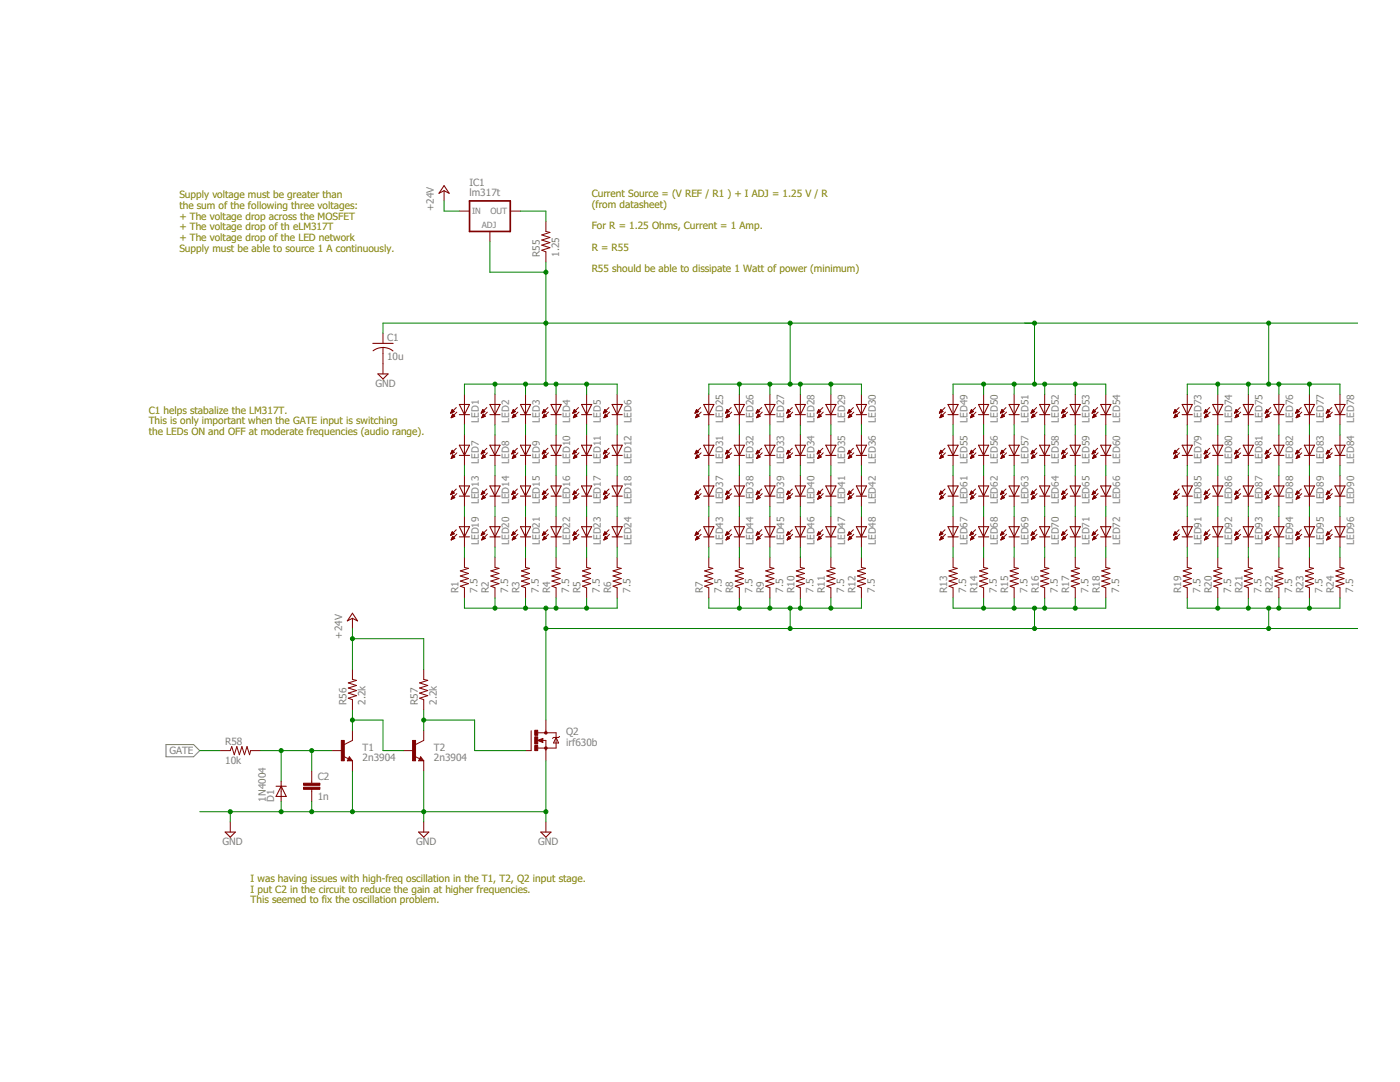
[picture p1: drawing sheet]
<svg xmlns="http://www.w3.org/2000/svg" width="279mm" height="216mm" viewBox="0 0 279 216" stroke-linecap="round" stroke-linejoin="round" font-family="sans-serif">
<defs><g id="words">
<g font-size="2" fill="#808000">
<text x="35.8" y="39.6">Supply voltage must be greater than</text>
<text x="35.8" y="41.7">the sum of the following three voltages:</text>
<text x="118.1" y="39.3">Current Source = (V REF / R1 ) + I ADJ = 1.25 V / R</text>
<text x="118.1" y="41.5">(from datasheet)</text>
<text x="35.8" y="43.8">+ The voltage drop across the MOSFET</text>
<text x="35.8" y="46">+ The voltage drop of th eLM317T</text>
<text x="118.1" y="45.8">For R = 1.25 Ohms, Current = 1 Amp.</text>
<text x="35.8" y="48.1">+ The voltage drop of the LED network</text>
<text x="35.8" y="50.2">Supply must be able to source 1 A continuously.</text>
<text x="118.1" y="50">R = R55</text>
<text x="118.1" y="54.3">R55 should be able to dissipate 1 Watt of power (minimum)</text>
<text x="29.7" y="82.5">C1 helps stabalize the LM317T.</text>
<text x="29.7" y="84.7">This is only important when the GATE input is switching</text>
<text x="29.7" y="86.8">the LEDs ON and OFF at moderate frequencies (audio range).</text>
<text x="50" y="176">I was having issues with high-freq oscillation in the T1, T2, Q2 input stage.</text>
<text x="50" y="178.1">I put C2 in the circuit to reduce the gain at higher frequencies.</text>
<text x="50" y="180.3">This seemed to fix the oscillation problem.</text>
</g>
<g font-size="2" fill="#808080">
<text x="93.7" y="39.1">lm317t</text>
<text x="93.7" y="37">IC1</text>
<text x="86.6" y="42.1" transform="rotate(-90 86.6 42.1)">+24V</text>
<text x="107.7" y="51.3" transform="rotate(-90 107.7 51.3)">R55</text>
<text x="111.6" y="51.3" transform="rotate(-90 111.6 51.3)">1.25</text>
<text x="77.2" y="71.9">10u</text>
<text x="77.2" y="68">C1</text>
<text x="74.9" y="77.2">GND</text>
<text x="95.5" y="84.4" transform="rotate(-90 95.5 84.4)">LED1</text>
<text x="101.6" y="84.4" transform="rotate(-90 101.6 84.4)">LED2</text>
<text x="107.7" y="84.4" transform="rotate(-90 107.7 84.4)">LED3</text>
<text x="113.8" y="84.4" transform="rotate(-90 113.8 84.4)">LED4</text>
<text x="119.9" y="84.4" transform="rotate(-90 119.9 84.4)">LED5</text>
<text x="126" y="84.4" transform="rotate(-90 126 84.4)">LED6</text>
<text x="144.3" y="84.4" transform="rotate(-90 144.3 84.4)">LED25</text>
<text x="150.4" y="84.4" transform="rotate(-90 150.4 84.4)">LED26</text>
<text x="156.5" y="84.4" transform="rotate(-90 156.5 84.4)">LED27</text>
<text x="162.6" y="84.4" transform="rotate(-90 162.6 84.4)">LED28</text>
<text x="168.7" y="84.4" transform="rotate(-90 168.7 84.4)">LED29</text>
<text x="174.8" y="84.4" transform="rotate(-90 174.8 84.4)">LED30</text>
<text x="193.1" y="84.4" transform="rotate(-90 193.1 84.4)">LED49</text>
<text x="199.2" y="84.4" transform="rotate(-90 199.2 84.4)">LED50</text>
<text x="205.2" y="84.4" transform="rotate(-90 205.2 84.4)">LED51</text>
<text x="211.3" y="84.4" transform="rotate(-90 211.3 84.4)">LED52</text>
<text x="217.4" y="84.4" transform="rotate(-90 217.4 84.4)">LED53</text>
<text x="223.5" y="84.4" transform="rotate(-90 223.5 84.4)">LED54</text>
<text x="239.8" y="84.4" transform="rotate(-90 239.8 84.4)">LED73</text>
<text x="245.9" y="84.4" transform="rotate(-90 245.9 84.4)">LED74</text>
<text x="252" y="84.4" transform="rotate(-90 252 84.4)">LED75</text>
<text x="258.1" y="84.4" transform="rotate(-90 258.1 84.4)">LED76</text>
<text x="264.2" y="84.4" transform="rotate(-90 264.2 84.4)">LED77</text>
<text x="270.3" y="84.4" transform="rotate(-90 270.3 84.4)">LED78</text>
<text x="95.5" y="92.5" transform="rotate(-90 95.5 92.5)">LED7</text>
<text x="101.6" y="92.5" transform="rotate(-90 101.6 92.5)">LED8</text>
<text x="107.7" y="92.5" transform="rotate(-90 107.7 92.5)">LED9</text>
<text x="113.8" y="92.5" transform="rotate(-90 113.8 92.5)">LED10</text>
<text x="119.9" y="92.5" transform="rotate(-90 119.9 92.5)">LED11</text>
<text x="126" y="92.5" transform="rotate(-90 126 92.5)">LED12</text>
<text x="144.3" y="92.5" transform="rotate(-90 144.3 92.5)">LED31</text>
<text x="150.4" y="92.5" transform="rotate(-90 150.4 92.5)">LED32</text>
<text x="156.5" y="92.5" transform="rotate(-90 156.5 92.5)">LED33</text>
<text x="162.6" y="92.5" transform="rotate(-90 162.6 92.5)">LED34</text>
<text x="168.7" y="92.5" transform="rotate(-90 168.7 92.5)">LED35</text>
<text x="174.8" y="92.5" transform="rotate(-90 174.8 92.5)">LED36</text>
<text x="193.1" y="92.5" transform="rotate(-90 193.1 92.5)">LED55</text>
<text x="199.2" y="92.5" transform="rotate(-90 199.2 92.5)">LED56</text>
<text x="205.2" y="92.5" transform="rotate(-90 205.2 92.5)">LED57</text>
<text x="211.3" y="92.5" transform="rotate(-90 211.3 92.5)">LED58</text>
<text x="217.4" y="92.5" transform="rotate(-90 217.4 92.5)">LED59</text>
<text x="223.5" y="92.5" transform="rotate(-90 223.5 92.5)">LED60</text>
<text x="239.8" y="92.5" transform="rotate(-90 239.8 92.5)">LED79</text>
<text x="245.9" y="92.5" transform="rotate(-90 245.9 92.5)">LED80</text>
<text x="252" y="92.5" transform="rotate(-90 252 92.5)">LED81</text>
<text x="258.1" y="92.5" transform="rotate(-90 258.1 92.5)">LED82</text>
<text x="264.2" y="92.5" transform="rotate(-90 264.2 92.5)">LED83</text>
<text x="270.3" y="92.5" transform="rotate(-90 270.3 92.5)">LED84</text>
<text x="95.5" y="100.6" transform="rotate(-90 95.5 100.6)">LED13</text>
<text x="101.6" y="100.6" transform="rotate(-90 101.6 100.6)">LED14</text>
<text x="107.7" y="100.6" transform="rotate(-90 107.7 100.6)">LED15</text>
<text x="113.8" y="100.6" transform="rotate(-90 113.8 100.6)">LED16</text>
<text x="119.9" y="100.6" transform="rotate(-90 119.9 100.6)">LED17</text>
<text x="126" y="100.6" transform="rotate(-90 126 100.6)">LED18</text>
<text x="144.3" y="100.6" transform="rotate(-90 144.3 100.6)">LED37</text>
<text x="150.4" y="100.6" transform="rotate(-90 150.4 100.6)">LED38</text>
<text x="156.5" y="100.6" transform="rotate(-90 156.5 100.6)">LED39</text>
<text x="162.6" y="100.6" transform="rotate(-90 162.6 100.6)">LED40</text>
<text x="168.7" y="100.6" transform="rotate(-90 168.7 100.6)">LED41</text>
<text x="174.8" y="100.6" transform="rotate(-90 174.8 100.6)">LED42</text>
<text x="193.1" y="100.6" transform="rotate(-90 193.1 100.6)">LED61</text>
<text x="199.2" y="100.6" transform="rotate(-90 199.2 100.6)">LED62</text>
<text x="205.2" y="100.6" transform="rotate(-90 205.2 100.6)">LED63</text>
<text x="211.3" y="100.6" transform="rotate(-90 211.3 100.6)">LED64</text>
<text x="217.4" y="100.6" transform="rotate(-90 217.4 100.6)">LED65</text>
<text x="223.5" y="100.6" transform="rotate(-90 223.5 100.6)">LED66</text>
<text x="239.8" y="100.6" transform="rotate(-90 239.8 100.6)">LED85</text>
<text x="245.9" y="100.6" transform="rotate(-90 245.9 100.6)">LED86</text>
<text x="252" y="100.6" transform="rotate(-90 252 100.6)">LED87</text>
<text x="258.1" y="100.6" transform="rotate(-90 258.1 100.6)">LED88</text>
<text x="264.2" y="100.6" transform="rotate(-90 264.2 100.6)">LED89</text>
<text x="270.3" y="100.6" transform="rotate(-90 270.3 100.6)">LED90</text>
<text x="95.5" y="108.7" transform="rotate(-90 95.5 108.7)">LED19</text>
<text x="101.6" y="108.7" transform="rotate(-90 101.6 108.7)">LED20</text>
<text x="107.7" y="108.7" transform="rotate(-90 107.7 108.7)">LED21</text>
<text x="113.8" y="108.7" transform="rotate(-90 113.8 108.7)">LED22</text>
<text x="119.9" y="108.7" transform="rotate(-90 119.9 108.7)">LED23</text>
<text x="126" y="108.7" transform="rotate(-90 126 108.7)">LED24</text>
<text x="144.3" y="108.7" transform="rotate(-90 144.3 108.7)">LED43</text>
<text x="150.4" y="108.7" transform="rotate(-90 150.4 108.7)">LED44</text>
<text x="156.5" y="108.7" transform="rotate(-90 156.5 108.7)">LED45</text>
<text x="162.6" y="108.7" transform="rotate(-90 162.6 108.7)">LED46</text>
<text x="168.7" y="108.7" transform="rotate(-90 168.7 108.7)">LED47</text>
<text x="174.8" y="108.7" transform="rotate(-90 174.8 108.7)">LED48</text>
<text x="193.1" y="108.7" transform="rotate(-90 193.1 108.7)">LED67</text>
<text x="199.2" y="108.7" transform="rotate(-90 199.2 108.7)">LED68</text>
<text x="205.2" y="108.7" transform="rotate(-90 205.2 108.7)">LED69</text>
<text x="211.3" y="108.7" transform="rotate(-90 211.3 108.7)">LED70</text>
<text x="217.4" y="108.7" transform="rotate(-90 217.4 108.7)">LED71</text>
<text x="223.5" y="108.7" transform="rotate(-90 223.5 108.7)">LED72</text>
<text x="239.8" y="108.7" transform="rotate(-90 239.8 108.7)">LED91</text>
<text x="245.9" y="108.7" transform="rotate(-90 245.9 108.7)">LED92</text>
<text x="252" y="108.7" transform="rotate(-90 252 108.7)">LED93</text>
<text x="258.1" y="108.7" transform="rotate(-90 258.1 108.7)">LED94</text>
<text x="264.2" y="108.7" transform="rotate(-90 264.2 108.7)">LED95</text>
<text x="270.3" y="108.7" transform="rotate(-90 270.3 108.7)">LED96</text>
<text x="91.5" y="118.3" transform="rotate(-90 91.5 118.3)">R1</text>
<text x="95.3" y="118.3" transform="rotate(-90 95.3 118.3)">7.5</text>
<text x="97.6" y="118.3" transform="rotate(-90 97.6 118.3)">R2</text>
<text x="101.4" y="118.3" transform="rotate(-90 101.4 118.3)">7.5</text>
<text x="103.7" y="118.3" transform="rotate(-90 103.7 118.3)">R3</text>
<text x="107.5" y="118.3" transform="rotate(-90 107.5 118.3)">7.5</text>
<text x="109.8" y="118.3" transform="rotate(-90 109.8 118.3)">R4</text>
<text x="113.6" y="118.3" transform="rotate(-90 113.6 118.3)">7.5</text>
<text x="115.9" y="118.3" transform="rotate(-90 115.9 118.3)">R5</text>
<text x="119.7" y="118.3" transform="rotate(-90 119.7 118.3)">7.5</text>
<text x="122" y="118.3" transform="rotate(-90 122 118.3)">R6</text>
<text x="125.8" y="118.3" transform="rotate(-90 125.8 118.3)">7.5</text>
<text x="140.2" y="118.3" transform="rotate(-90 140.2 118.3)">R7</text>
<text x="144.1" y="118.3" transform="rotate(-90 144.1 118.3)">7.5</text>
<text x="146.3" y="118.3" transform="rotate(-90 146.3 118.3)">R8</text>
<text x="150.2" y="118.3" transform="rotate(-90 150.2 118.3)">7.5</text>
<text x="152.4" y="118.3" transform="rotate(-90 152.4 118.3)">R9</text>
<text x="156.3" y="118.3" transform="rotate(-90 156.3 118.3)">7.5</text>
<text x="158.5" y="118.3" transform="rotate(-90 158.5 118.3)">R10</text>
<text x="162.4" y="118.3" transform="rotate(-90 162.4 118.3)">7.5</text>
<text x="164.6" y="118.3" transform="rotate(-90 164.6 118.3)">R11</text>
<text x="168.5" y="118.3" transform="rotate(-90 168.5 118.3)">7.5</text>
<text x="170.7" y="118.3" transform="rotate(-90 170.7 118.3)">R12</text>
<text x="174.6" y="118.3" transform="rotate(-90 174.6 118.3)">7.5</text>
<text x="189" y="118.3" transform="rotate(-90 189 118.3)">R13</text>
<text x="192.9" y="118.3" transform="rotate(-90 192.9 118.3)">7.5</text>
<text x="195.1" y="118.3" transform="rotate(-90 195.1 118.3)">R14</text>
<text x="198.9" y="118.3" transform="rotate(-90 198.9 118.3)">7.5</text>
<text x="201.2" y="118.3" transform="rotate(-90 201.2 118.3)">R15</text>
<text x="205" y="118.3" transform="rotate(-90 205 118.3)">7.5</text>
<text x="207.3" y="118.3" transform="rotate(-90 207.3 118.3)">R16</text>
<text x="211.1" y="118.3" transform="rotate(-90 211.1 118.3)">7.5</text>
<text x="213.4" y="118.3" transform="rotate(-90 213.4 118.3)">R17</text>
<text x="217.2" y="118.3" transform="rotate(-90 217.2 118.3)">7.5</text>
<text x="219.5" y="118.3" transform="rotate(-90 219.5 118.3)">R18</text>
<text x="223.3" y="118.3" transform="rotate(-90 223.3 118.3)">7.5</text>
<text x="235.7" y="118.3" transform="rotate(-90 235.7 118.3)">R19</text>
<text x="239.6" y="118.3" transform="rotate(-90 239.6 118.3)">7.5</text>
<text x="241.8" y="118.3" transform="rotate(-90 241.8 118.3)">R20</text>
<text x="245.7" y="118.3" transform="rotate(-90 245.7 118.3)">7.5</text>
<text x="247.9" y="118.3" transform="rotate(-90 247.9 118.3)">R21</text>
<text x="251.8" y="118.3" transform="rotate(-90 251.8 118.3)">7.5</text>
<text x="254" y="118.3" transform="rotate(-90 254 118.3)">R22</text>
<text x="257.9" y="118.3" transform="rotate(-90 257.9 118.3)">7.5</text>
<text x="260.1" y="118.3" transform="rotate(-90 260.1 118.3)">R23</text>
<text x="264" y="118.3" transform="rotate(-90 264 118.3)">7.5</text>
<text x="266.2" y="118.3" transform="rotate(-90 266.2 118.3)">R24</text>
<text x="270.1" y="118.3" transform="rotate(-90 270.1 118.3)">7.5</text>
<text x="68.3" y="127.4" transform="rotate(-90 68.3 127.4)">+24V</text>
<text x="69.1" y="140.6" transform="rotate(-90 69.1 140.6)">R56</text>
<text x="73" y="140.6" transform="rotate(-90 73 140.6)">2.2k</text>
<text x="83.4" y="140.6" transform="rotate(-90 83.4 140.6)">R57</text>
<text x="87.2" y="140.6" transform="rotate(-90 87.2 140.6)">2.2k</text>
<text x="44.9" y="148.6">R58</text>
<text x="72.4" y="149.8">T1</text>
<text x="86.6" y="149.8">T2</text>
<text x="113" y="148.8">irf630b</text>
<text x="113" y="146.7">Q2</text>
<text x="33.8" y="150.5">GATE</text>
<text x="44.9" y="152.4">10k</text>
<text x="63.4" y="155.6">C2</text>
<text x="72.4" y="151.8">2n3904</text>
<text x="86.6" y="151.8">2n3904</text>
<text x="53.1" y="159.9" transform="rotate(-90 53.1 159.9)">1N4004</text>
<text x="54.7" y="159.9" transform="rotate(-90 54.7 159.9)">D1</text>
<text x="63.4" y="159.6">1n</text>
<text x="44.4" y="168.6">GND</text>
<text x="83" y="168.6">GND</text>
<text x="107.4" y="168.6">GND</text>
</g>
<g font-size="1.7" fill="#808080">
<text x="94.2" y="42.6">IN</text>
<text x="96.1" y="45.6">ADJ</text>
<text x="97.9" y="42.6">OUT</text>
</g>
</g></defs>
<path d="M33.1 148.6h5.5l1.3 1.2-1.3 1.2h-5.5z" fill="none" stroke="#808080" stroke-width=".21"/>
<path d="M93.7 40.1h8.1v6.1h-8.1z" fill="none" stroke="#800000" stroke-width=".34"/>
<g fill="none" stroke="#800000" stroke-width=".2">
<path d="M88.6 38.1v2M91.7 42.1h2M97.8 46.2v2M101.8 42.1h2.1M108.9 44.2v2l.8 .2-1.6 .5 1.6 .5-1.6 .5 1.6 .5-1.6 .5 1.6 .5-1.6 .5 .8 .3v2.1M76.4 66.5v2M76.4 69.3v5.3M92.7 78.7v6.1M98.8 78.7v6.1M104.9 78.7v6.1M111 78.7v6.1M117.1 78.7v6.1"/>
<path d="M123.2 78.7v6.1M141.5 78.7v6.1M147.6 78.7v6.1M153.6 78.7v6.1M159.7 78.7v6.1M165.8 78.7v6.1M171.9 78.7v6.1M190.2 78.7v6.1M196.3 78.7v6.1M202.4 78.7v6.1M208.5 78.7v6.1M214.6 78.7v6.1"/>
<path d="M220.7 78.7v6.1M236.9 78.7v6.1M243 78.7v6.1M249.1 78.7v6.1M255.2 78.7v6.1M261.3 78.7v6.1M267.4 78.7v6.1M90 82.4h.1M90 90.5h.1M90 98.6h.1M90 82.3h.3M90 90.4h.3"/>
<path d="M90 98.5h.3M90 82.2h.5M90 90.3h.5M90 98.4h.5M90.1 83.3h.1M90.1 91.4h.1M90.1 82.1h.5M90.1 90.2h.5M90.1 98.3h.5M90.1 99.5h.2M90.1 82h.5M90.1 83.2h.3"/>
<path d="M90.1 91.3h.3M90.1 90.1h.4M90.1 98.3h.4M90.1 99.4h.3M90.1 81.9h.4M90.1 83.1h.5M90.1 91.2h.5M90.1 99.3h.6M90.2 90.1h.2M90.2 98.2h.2M90.2 81.9h.2M90.2 83h.5"/>
<path d="M90.2 90h.2M90.2 91.1h.5M90.2 99.3h.5M90.2 98.1h.1M90.2 81.8h.1M90.2 82.9h.4M90.2 89.9h.1M90.2 91h.4M90.2 98h.1M90.2 99.2h.4M90.3 82.8h.3M90.3 89.9l-.4 .7"/>
<path d="M90.3 89.9l.4 .4M90.3 98l-.4 .7M90.3 98l.4 .4-.8 .3M90.3 91h.2M90.3 99.1h.2M90.3 82.8h.2M90.3 90.9h.1M90.3 99h.1M90.3 82.6l.5 .5-.8 .3zM90.3 82.7h.1M90.3 90.8l.5 .4-.8 .3zM90.3 90.8h.1"/>
<path d="M90.3 98.9l.5 .4-.8 .3zM90.7 82.1l-.4-.4-.4 .7M90.7 82.1l-.8 .3M90.7 90.3l-.8 .3M91.1 81.3l-1.2 1.1M91.1 89.5l-1.2 1.1M91.1 97.6l-1.2 1.1M91.2 82.2l-1.2 1.2M91.2 90.4l-1.2 1.1M91.2 98.5l-1.2 1.1M92.7 86.8v6.1M92.7 94.9v6.1"/>
<path d="M96.1 82.4h.1M96.1 90.5h.1M96.1 98.6h.1M96.1 82.3h.3M96.1 90.4h.3M96.1 98.5h.3M96.1 82.2h.5M96.1 90.3h.5M96.1 98.4h.5M96.2 83.3h.1M96.2 91.4h.1M96.2 82.1h.5"/>
<path d="M96.2 90.2h.5M96.2 98.3h.5M96.2 99.5h.1M96.2 82h.4M96.2 83.2h.3M96.2 91.3h.3M96.2 90.1h.4M96.2 98.3h.4M96.2 99.4h.3M96.2 81.9h.4M96.2 83.1h.5M96.2 91.2h.5"/>
<path d="M96.2 99.3h.6M96.3 90.1h.2M96.3 98.2h.2M96.3 81.9h.2M96.3 83h.5M96.3 90h.2M96.3 91.1h.5M96.3 99.3h.5M96.3 98.1h.1M96.3 81.8h.1M96.3 82.9h.4M96.3 89.9h.1"/>
<path d="M96.3 91h.4M96.3 98h.1M96.3 99.2h.4M96.4 82.8h.2M96.4 89.9l-.4 .7M96.4 89.9l.4 .4M96.4 98l-.4 .7M96.4 98l.4 .4-.8 .3M96.4 91h.2M96.4 99.1h.2M96.4 90.9h.1M96.4 99h.1"/>
<path d="M96.4 82.7h.1M96.4 82.6l.5 .5-.8 .3zM96.4 90.8h.1M96.4 90.8l.5 .4-.8 .3zM96.4 98.9l.5 .4-.8 .3zM96.8 82.1l-.4-.4-.4 .7M96.8 82.1l-.8 .3M96.8 90.3l-.8 .3M97.2 81.3l-1.2 1.1M97.2 89.5l-1.2 1.1M97.2 97.6l-1.2 1.1M97.3 82.2l-1.2 1.2"/>
<path d="M97.3 90.4l-1.2 1.1M97.3 98.5l-1.2 1.1M98.8 86.8v6.1M98.8 94.9v6.1M102.2 82.4h.1M102.2 90.5h.1M102.2 98.6h.1M102.2 82.3h.2M102.2 90.4h.3M102.2 98.5h.3M102.2 82.2h.5M102.2 90.3h.5"/>
<path d="M102.2 98.4h.5M102.3 83.3h.1M102.3 91.4h.1M102.3 82.1h.5M102.3 90.2h.5M102.3 98.3h.5M102.3 99.5h.1M102.3 82h.4M102.3 83.2h.3M102.3 91.3h.3M102.3 90.1h.4M102.3 98.3h.4"/>
<path d="M102.3 99.4h.3M102.3 81.9h.4M102.3 83.1h.5M102.3 91.2h.5M102.3 99.3h.5M102.4 90.1h.2M102.4 98.2h.2M102.4 81.9h.2M102.4 83h.5M102.4 90h.2M102.4 91.1h.5M102.4 99.3h.5"/>
<path d="M102.4 82.9h.4M102.4 98.1h.1M102.4 81.8h.1M102.4 89.9h.1M102.4 91h.4M102.4 98h.1M102.4 99.2h.4M102.4 82.8h.3M102.4 89.9l-.3 .7M102.4 89.9l.4 .4M102.4 98l-.3 .7M102.4 98l.4 .4-.7 .3"/>
<path d="M102.5 91h.2M102.5 99.1h.2M102.5 82.8h.2M102.5 90.9h.1M102.5 99h.1M102.5 82.7h.1M102.5 82.6l.5 .5-.8 .3zM102.5 90.8h.1M102.5 90.8l.5 .4-.8 .3zM102.5 98.9l.5 .4-.8 .3zM102.8 82.1l-.4-.4-.3 .7M102.8 82.1l-.7 .3"/>
<path d="M102.8 90.3l-.7 .3M103.3 81.3l-1.2 1.1M103.3 89.5l-1.2 1.1M103.3 97.6l-1.2 1.1M103.4 82.2l-1.2 1.2M103.4 90.4l-1.2 1.1M103.4 98.5l-1.2 1.1M104.9 86.8v6.1M104.9 94.9v6.1M108.2 82.4h.1M108.2 90.5h.2M108.3 98.6h.1"/>
<path d="M108.3 82.3h.2M108.3 90.4h.3M108.3 98.5h.3M108.3 82.2h.5M108.3 90.3h.5M108.3 98.4h.5M108.4 83.3h.1M108.4 91.4h.1M108.4 82.1h.5M108.4 90.2h.5M108.4 98.3h.5M108.4 99.5h.1"/>
<path d="M108.4 82h.4M108.4 83.2h.3M108.4 91.3h.3M108.4 99.4h.3M108.4 90.1h.4M108.4 98.3h.4M108.4 81.9h.4M108.4 83.1h.5M108.4 90.1h.3M108.4 91.2h.5M108.4 99.3h.5M108.5 98.2h.2"/>
<path d="M108.5 81.9h.1M108.5 83h.5M108.5 90h.1M108.5 91.1h.5M108.5 99.3h.5M108.5 82.9h.4M108.5 98.1h.1M108.5 81.8h.1M108.5 89.9h.1M108.5 91h.4M108.5 98h.1M108.5 99.2h.4"/>
<path d="M108.5 82.8h.3M108.5 81.7l.4 .4-.7 .3zM108.5 89.9l-.3 .7M108.5 89.9l.4 .4-.7 .3M108.5 98l-.3 .7M108.5 98l.4 .4-.7 .3M108.6 91h.2M108.6 99.1h.2M108.6 82.8h.1M108.6 90.9h.1M108.6 99h.1M108.6 82.7h.1"/>
<path d="M108.6 82.6l.5 .5-.8 .3zM108.6 90.8h.1M108.6 90.8l.5 .4-.8 .3zM108.6 98.9l.5 .4-.8 .3zM109.3 81.3l-1.1 1.1M109.3 89.5l-1.1 1.1M109.3 97.6l-1.1 1.1M109.5 82.2l-1.2 1.2M109.5 90.4l-1.2 1.1M109.5 98.5l-1.2 1.1M111 86.8v6.1M111 94.9v6.1"/>
<path d="M114.3 82.4h.1M114.3 90.5h.2M114.4 98.6h.1M114.4 82.3h.2M114.4 90.4h.3M114.4 98.5h.3M114.4 82.2h.5M114.4 90.3h.5M114.4 98.4h.5M114.4 83.3h.2M114.4 91.4h.2M114.5 82.1h.5"/>
<path d="M114.5 90.2h.5M114.5 98.3h.5M114.5 99.5h.1M114.5 82h.4M114.5 83.2h.3M114.5 91.3h.3M114.5 99.4h.3M114.5 90.1h.4M114.5 98.3h.4M114.5 81.9h.4M114.5 83.1h.5M114.5 90.1h.3"/>
<path d="M114.5 91.2h.5M114.5 99.3h.5M114.6 98.2h.2M114.6 81.9h.1M114.6 83h.5M114.6 90h.1M114.6 91.1h.5M114.6 99.3h.5M114.6 82.9h.4M114.6 98.1h.1M114.6 81.8h.1M114.6 81.7l.4 .4-.7 .3z"/>
<path d="M114.6 89.9h.1M114.6 91h.4M114.6 89.9l-.3 .7M114.6 89.9l.4 .4-.7 .3M114.6 98h.1M114.6 99.2h.4M114.6 98l-.3 .7M114.6 98l.4 .4-.7 .3M114.6 82.8h.3M114.7 91h.2M114.7 99.1h.2M114.7 82.8h.1"/>
<path d="M114.7 90.9h.1M114.7 99h.1M114.7 82.7h.1M114.7 82.6l.4 .5-.7 .3zM114.7 90.8h.1M114.7 90.8l.4 .4-.7 .3zM114.7 98.9l.4 .4-.7 .3zM115.4 81.3l-1.1 1.1M115.4 89.5l-1.1 1.1M115.4 97.6l-1.1 1.1M115.5 82.2l-1.1 1.2M115.5 90.4l-1.1 1.1"/>
<path d="M115.5 98.5l-1.1 1.1M117.1 86.8v6.1M117.1 94.9v6.1M120.4 82.4h.1M120.4 90.5h.2M120.5 98.6h.1M120.5 82.3h.2M120.5 90.4h.3M120.5 98.5h.3M120.5 82.2h.4M120.5 90.3h.5M120.5 98.4h.5"/>
<path d="M120.5 83.3h.2M120.5 91.4h.2M120.6 82.1h.5M120.6 90.2h.5M120.6 98.3h.5M120.6 99.5h.1M120.6 82h.4M120.6 83.2h.3M120.6 91.3h.3M120.6 99.4h.3M120.6 90.1h.4M120.6 98.3h.4"/>
<path d="M120.6 81.9h.3M120.6 83.1h.5M120.6 90.1h.3M120.6 91.2h.5M120.6 99.3h.5M120.6 98.2h.3M120.7 81.9h.1M120.7 83h.5M120.7 90h.1M120.7 91.1h.5M120.7 99.3h.5M120.7 82.9h.4"/>
<path d="M120.7 98.1h.1M120.7 81.8h.1M120.7 89.9h.1M120.7 91h.4M120.7 89.9l-.3 .7M120.7 89.9l.4 .4-.7 .3M120.7 98h.1M120.7 99.2h.4M120.7 98l-.3 .7M120.7 98l.4 .4-.7 .3M120.7 82.8h.3M120.7 91h.3"/>
<path d="M120.8 99.1h.2M120.8 82.8h.1M120.8 90.9h.1M120.8 99h.1M120.8 82.7h.1M120.8 82.6l.4 .5-.7 .3zM120.8 90.8h.1M120.8 90.8l.4 .4-.7 .3zM120.8 98.9l.4 .4-.7 .3zM121.1 82.1l-.4-.4-.3 .7M121.1 82.1l-.7 .3M121.5 81.3l-1.1 1.1"/>
<path d="M121.5 89.5l-1.1 1.1M121.5 97.6l-1.1 1.1M121.6 82.2l-1.1 1.2M121.6 90.4l-1.1 1.1M121.6 98.5l-1.1 1.1M123.2 86.8v6.1M123.2 94.9v6.1M138.7 82.4h.1M138.7 90.5h.2M138.7 98.6h.2M138.8 82.3h.2M138.8 90.4h.3"/>
<path d="M138.8 98.5h.3M138.8 82.2h.4M138.8 90.3h.5M138.8 98.4h.5M138.8 82.1h.6M138.8 83.3h.1M138.8 91.4h.2M138.9 90.2h.5M138.9 98.3h.5M138.9 99.5h.1M138.9 82h.4M138.9 83.2h.2"/>
<path d="M138.9 91.3h.3M138.9 99.4h.3M138.9 90.1h.4M138.9 98.3h.4M138.9 81.9h.3M138.9 83.1h.5M138.9 90.1h.3M138.9 91.2h.5M138.9 99.3h.5M138.9 83h.6M138.9 98.2h.3M139 81.9h.1"/>
<path d="M139 90h.1M139 91.1h.5M139 98.1h.1M139 99.3h.5M139 82.9h.4M139 81.8h.1M139 89.9h.1M139 91h.4M139 98h.1M139 99.2h.4M139 89.9l-.3 .7M139 89.9l.4 .4"/>
<path d="M139 98l-.3 .7M139 98l.4 .4-.7 .3M139 82.8h.3M139 91h.3M139 99.1h.3M139.1 82.8h.1M139.1 90.9h.1M139.1 99h.1M139.1 82.7h.1M139.1 90.8h.1M139.1 82.6l.4 .5-.7 .3zM139.1 90.8l.4 .4-.7 .3z"/>
<path d="M139.1 98.9l.4 .4-.7 .3zM139.4 82.1l-.4-.4-.3 .7M139.4 82.1l-.7 .3M139.4 90.3l-.7 .3M139.8 81.3l-1.1 1.1M139.8 89.5l-1.1 1.1M139.8 97.6l-1.1 1.1M139.9 82.2l-1.1 1.2M139.9 90.4l-1.1 1.1M139.9 98.5l-1.1 1.1M141.5 86.8v6.1M141.5 94.9v6.1"/>
<path d="M144.8 82.4h.1M144.8 90.5h.1M144.8 98.6h.2M144.9 82.3h.2M144.9 90.4h.3M144.9 98.5h.3M144.9 82.2h.4M144.9 90.3h.5M144.9 98.4h.5M144.9 82.1h.6M144.9 83.3h.1M144.9 91.4h.2"/>
<path d="M144.9 99.5h.2M144.9 90.2h.6M144.9 98.3h.6M145 82h.4M145 83.2h.2M145 90.1h.4M145 91.3h.3M145 99.4h.3M145 98.3h.4M145 81.9h.3M145 83.1h.5M145 90.1h.3"/>
<path d="M145 91.2h.5M145 99.3h.5M145 83h.6M145 98.2h.3M145.1 81.9h.1M145.1 90h.1M145.1 91.1h.5M145.1 98.1h.1M145.1 99.3h.5M145.1 82.9h.4M145.1 81.8h.1M145.1 89.9h.1"/>
<path d="M145.1 91h.4M145.1 98h.1M145.1 99.2h.4M145.1 81.7l.4 .4-.7 .3zM145.1 89.9l-.3 .7M145.1 89.9l.4 .4-.7 .3M145.1 98l-.3 .7M145.1 98l.4 .4-.7 .3M145.1 82.8h.3M145.1 91h.3M145.1 99.1h.3M145.2 82.8h.1"/>
<path d="M145.2 90.9h.1M145.2 99h.1M145.2 82.7h.1M145.2 90.8h.1M145.2 82.6l.4 .5-.7 .3zM145.2 90.8l.4 .4-.7 .3zM145.2 98.9l.4 .4-.7 .3zM145.9 81.3l-1.1 1.1M145.9 89.5l-1.1 1.1M145.9 97.6l-1.1 1.1M146 82.2l-1.1 1.2M146 90.4l-1.1 1.1"/>
<path d="M146 98.5l-1.1 1.1M147.6 86.8v6.1M147.6 94.9v6.1M150.9 82.4h.1M150.9 90.5h.1M150.9 98.6h.2M151 82.3h.2M151 90.4h.3M151 98.5h.3M151 82.2h.4M151 90.3h.5M151 98.4h.5"/>
<path d="M151 82.1h.6M151 83.3h.1M151 91.4h.2M151 99.5h.2M151 90.2h.6M151 98.3h.6M151.1 82h.4M151.1 83.2h.2M151.1 90.1h.4M151.1 91.3h.3M151.1 99.4h.3M151.1 98.3h.4"/>
<path d="M151.1 81.9h.3M151.1 83.1h.5M151.1 90.1h.3M151.1 91.2h.5M151.1 99.3h.5M151.1 83h.6M151.1 98.2h.3M151.2 81.9h.1M151.2 90h.1M151.2 91.1h.5M151.2 98.1h.1M151.2 99.3h.5"/>
<path d="M151.2 82.9h.4M151.2 81.8h.1M151.2 89.9h.1M151.2 91h.4M151.2 98h.1M151.2 99.2h.4M151.2 81.7l.4 .4-.7 .3zM151.2 89.9l-.3 .7M151.2 89.9l.4 .4-.7 .3M151.2 98l-.3 .7M151.2 98l.4 .4-.7 .3M151.2 82.8h.3"/>
<path d="M151.2 91h.3M151.2 99.1h.3M151.3 82.8h.1M151.3 90.9h.1M151.3 99h.1M151.3 82.7h.1M151.3 90.8h.1M151.3 82.6l.4 .5-.7 .3zM151.3 90.8l.4 .4-.7 .3zM151.3 98.9l.4 .4-.7 .3zM152 81.3l-1.1 1.1M152 89.5l-1.1 1.1"/>
<path d="M152 97.6l-1.1 1.1M152.1 82.2l-1.1 1.2M152.1 90.4l-1.1 1.1M152.1 98.5l-1.1 1.1M153.6 86.8v6.1M153.6 94.9v6.1M157 82.4h.1M157 90.5h.1M157 98.6h.2M157.1 82.3h.2M157.1 90.4h.3M157.1 98.5h.3"/>
<path d="M157.1 82.2h.4M157.1 90.3h.4M157.1 98.4h.5M157.1 82.1h.6M157.1 83.3h.1M157.1 91.4h.2M157.1 99.5h.2M157.1 90.2h.6M157.1 98.3h.6M157.2 82h.4M157.2 83.2h.2M157.2 90.1h.4"/>
<path d="M157.2 91.3h.3M157.2 99.4h.3M157.2 98.3h.4M157.2 81.9h.3M157.2 83.1h.4M157.2 90.1h.3M157.2 91.2h.5M157.2 99.3h.5M157.2 83h.6M157.2 98.2h.3M157.2 81.9h.2M157.2 90h.2"/>
<path d="M157.2 91.1h.6M157.2 98.1h.2M157.2 99.3h.6M157.3 82.9h.4M157.3 91h.4M157.3 81.8h.1M157.3 89.9h.1M157.3 98h.1M157.3 99.2h.4M157.3 89.9l-.3 .7M157.3 89.9l.4 .4-.7 .3M157.3 98l-.3 .7"/>
<path d="M157.3 98l.4 .4-.7 .3M157.3 82.8h.3M157.3 91h.3M157.3 99.1h.3M157.4 82.8h.1M157.4 90.9h.1M157.4 99h.1M157.4 82.7h.1M157.4 90.8h.1M157.4 82.6l.4 .5-.7 .3zM157.4 90.8l.4 .4-.7 .3zM157.4 98.9l.4 .4-.7 .3z"/>
<path d="M157.7 82.1l-.4-.4-.3 .7M157.7 82.1l-.7 .3M158.1 81.3l-1.1 1.1M158.1 89.5l-1.1 1.1M158.1 97.6l-1.1 1.1M158.2 82.2l-1.1 1.2M158.2 90.4l-1.1 1.1M158.2 98.5l-1.1 1.1M159.7 86.8v6.1M159.7 94.9v6.1M163.1 82.4h.1M163.1 90.5h.1"/>
<path d="M163.1 98.6h.2M163.2 82.3h.2M163.2 90.4h.2M163.2 98.5h.3M163.2 82.2h.4M163.2 90.3h.4M163.2 98.4h.5M163.2 82.1h.6M163.2 83.3h.1M163.2 91.4h.2M163.2 99.5h.2M163.2 90.2h.6"/>
<path d="M163.2 98.3h.6M163.3 82h.4M163.3 83.2h.2M163.3 90.1h.4M163.3 91.3h.3M163.3 99.4h.3M163.3 98.3h.4M163.3 81.9h.3M163.3 83.1h.4M163.3 90.1h.3M163.3 91.2h.5M163.3 98.2h.3"/>
<path d="M163.3 99.3h.5M163.3 83h.6M163.3 81.9h.2M163.3 90h.2M163.3 91.1h.6M163.3 98.1h.2M163.3 99.3h.6M163.4 82.9h.4M163.4 91h.4M163.4 81.8h.1M163.4 89.9h.1M163.4 98h.1"/>
<path d="M163.4 99.2h.4M163.4 89.9l-.3 .7M163.4 89.9l.4 .4-.7 .3M163.4 98l-.3 .7M163.4 98l.4 .4-.7 .3M163.4 82.8h.3M163.4 91h.3M163.4 99.1h.3M163.4 82.8h.2M163.4 90.9h.2M163.4 99h.2M163.5 82.7h.1"/>
<path d="M163.5 90.8h.1M163.5 82.6l.4 .5-.7 .3zM163.5 90.8l.4 .4-.7 .3zM163.5 98.9l.4 .4-.7 .3zM163.8 82.1l-.4-.4-.3 .7M163.8 82.1l-.7 .3M164.2 81.3l-1.1 1.1M164.2 89.5l-1.1 1.1M164.2 97.6l-1.1 1.1M164.3 82.2l-1.1 1.2M164.3 90.4l-1.1 1.1M164.3 98.5l-1.1 1.1"/>
<path d="M165.8 86.8v6.1M165.8 94.9v6.1M169.2 82.4h.1M169.2 90.5h.1M169.2 98.6h.2M169.2 82.3h.3M169.2 90.4h.3M169.2 98.5h.4M169.3 82.2h.4M169.3 90.3h.4M169.3 98.4h.5M169.3 82.1h.6"/>
<path d="M169.3 83.3h.1M169.3 91.4h.2M169.3 99.5h.2M169.3 90.2h.6M169.3 98.3h.6M169.4 82h.4M169.4 83.2h.2M169.4 90.1h.4M169.4 91.3h.3M169.4 99.4h.3M169.4 98.3h.4M169.4 81.9h.3"/>
<path d="M169.4 83.1h.4M169.4 90.1h.3M169.4 91.2h.5M169.4 98.2h.3M169.4 99.3h.5M169.4 83h.6M169.4 81.9h.2M169.4 90h.2M169.4 91.1h.5M169.4 98.1h.2M169.5 82.9h.4M169.5 91h.4"/>
<path d="M169.5 81.8h.1M169.5 89.9h.1M169.5 98h.1M169.5 99.2h.4M169.5 89.9l-.3 .7M169.5 89.9l.4 .4M169.5 98l-.3 .7M169.5 98l.4 .4-.7 .3M169.5 82.8h.3M169.5 91h.3M169.5 99.1h.3M169.5 82.8h.2"/>
<path d="M169.5 90.9h.2M169.5 99h.2M169.6 82.7h.1M169.6 90.8h.1M169.6 82.6l.4 .5-.7 .3zM169.6 90.8l.4 .4-.7 .3zM169.6 98.9l.4 .4-.7 .3zM169.9 82.1l-.4-.4-.3 .7M169.9 82.1l-.7 .3M169.9 90.3l-.7 .3M170.3 81.3l-1.1 1.1M170.3 89.5l-1.1 1.1"/>
<path d="M170.3 97.6l-1.1 1.1M170.4 82.2l-1.1 1.2M170.4 90.4l-1.1 1.1M170.4 98.5l-1.1 1.1M171.9 86.8v6.1M171.9 94.9v6.1M187.5 82.4h.1M187.5 90.5h.1M187.5 98.6h.1M187.5 82.3h.3M187.5 90.4h.3M187.5 98.5h.4"/>
<path d="M187.6 82.2h.4M187.6 90.3h.4M187.6 98.4h.5M187.6 82.1h.6M187.6 83.3h.1M187.6 90.2h.6M187.6 91.4h.1M187.6 99.5h.2M187.6 98.3h.5M187.6 82h.5M187.6 83.2h.3M187.6 90.1h.5"/>
<path d="M187.6 91.3h.4M187.6 99.4h.4M187.7 83.1h.4M187.7 98.3h.3M187.7 81.9h.3M187.7 90.1h.3M187.7 91.2h.5M187.7 98.2h.3M187.7 99.3h.5M187.7 83h.6M187.7 81.9h.2M187.7 90h.2"/>
<path d="M187.7 91.1h.5M187.7 98.1h.2M187.7 82.9h.5M187.7 91h.5M187.8 81.8h.1M187.8 89.9h.1M187.8 98h.1M187.8 99.2h.3M187.8 89.9l-.3 .7M187.8 89.9l.4 .4-.7 .3M187.8 98l-.3 .7M187.8 98l.4 .4-.7 .3"/>
<path d="M187.8 82.8h.3M187.8 91h.3M187.8 99.1h.2M187.8 82.8h.2M187.8 90.9h.2M187.8 99h.2M187.9 82.7h.1M187.9 90.8h.1M187.9 82.6l.4 .5-.7 .3zM187.9 90.8l.4 .4-.7 .3zM187.9 98.9l.4 .4-.7 .3zM188.2 82.1l-.4-.4-.3 .7"/>
<path d="M188.2 82.1l-.7 .3M188.6 81.3l-1.1 1.1M188.6 89.5l-1.1 1.1M188.6 97.6l-1.1 1.1M188.7 82.2l-1.1 1.2M188.7 90.4l-1.1 1.1M188.7 98.5l-1.1 1.1M190.2 86.8v6.1M190.2 94.9v6.1M193.6 82.4h.1M193.6 90.5h.1M193.6 98.6h.1"/>
<path d="M193.6 82.3h.3M193.6 90.4h.3M193.6 98.5h.4M193.7 82.2h.4M193.7 90.3h.4M193.7 98.4h.5M193.7 82.1h.6M193.7 83.3h.1M193.7 90.2h.5M193.7 91.4h.1M193.7 99.5h.2M193.7 98.3h.5"/>
<path d="M193.7 82h.5M193.7 83.2h.3M193.7 90.1h.5M193.7 91.3h.4M193.7 99.4h.4M193.8 83.1h.4M193.8 98.3h.3M193.8 81.9h.3M193.8 90.1h.3M193.8 91.2h.5M193.8 98.2h.3M193.8 99.3h.5"/>
<path d="M193.8 83h.6M193.8 91.1h.5M193.8 81.9h.2M193.8 90h.2M193.8 98.1h.2M193.8 81.8h.1M193.8 82.9h.5M193.8 91h.4M193.9 89.9h.1M193.9 98h.1M193.9 99.2h.3M193.9 89.9l-.3 .7"/>
<path d="M193.9 89.9l.4 .4-.7 .3M193.9 98l-.3 .7M193.9 98l.4 .4-.7 .3M193.9 82.8h.3M193.9 91h.3M193.9 99.1h.2M193.9 82.8h.2M193.9 90.9h.2M193.9 99h.2M194 82.7h.1M194 90.8h.1M194 82.6l.4 .5-.7 .3z"/>
<path d="M194 90.8l.4 .4-.7 .3zM194 98.9l.4 .4-.7 .3zM194.3 82.1l-.4-.4-.3 .7M194.3 82.1l-.7 .3M194.7 81.3l-1.1 1.1M194.7 89.5l-1.1 1.1M194.7 97.6l-1.1 1.1M194.8 82.2l-1.1 1.2M194.8 90.4l-1.1 1.1M194.8 98.5l-1.1 1.1M196.3 86.8v6.1M196.3 94.9v6.1"/>
<path d="M199.7 82.4h.1M199.7 90.5h.1M199.7 98.6h.1M199.7 82.3h.3M199.7 90.4h.3M199.7 98.5h.3M199.7 82.2h.5M199.8 90.3h.4M199.8 98.4h.5M199.8 82.1h.6M199.8 83.3h.1M199.8 90.2h.5"/>
<path d="M199.8 91.4h.1M199.8 99.5h.2M199.8 98.3h.5M199.8 82h.5M199.8 83.2h.3M199.8 90.1h.5M199.8 91.3h.4M199.8 98.3h.4M199.8 99.4h.4M199.9 83.1h.4M199.9 81.9h.3M199.9 90.1h.3"/>
<path d="M199.9 91.2h.4M199.9 98.2h.3M199.9 99.3h.5M199.9 83h.5M199.9 91.1h.5M199.9 81.9h.2M199.9 90h.2M199.9 98.1h.2M199.9 81.8h.1M199.9 82.9h.5M199.9 91h.4M200 89.9h.1"/>
<path d="M200 98h.1M200 99.2h.3M200 89.9l-.3 .7M200 89.9l.4 .4-.7 .3M200 98l-.3 .7M200 98l.4 .4-.7 .3M200 82.8h.3M200 91h.3M200 99.1h.2M200 82.8h.2M200 90.9h.2M200 99h.2"/>
<path d="M200.1 82.7h.1M200.1 90.8h.1M200.1 82.6l.4 .5-.8 .3zM200.1 90.8l.4 .4-.8 .3zM200.1 98.9l.4 .4-.8 .3zM200.4 82.1l-.4-.4-.3 .7M200.4 82.1l-.7 .3M200.8 81.3l-1.1 1.1M200.8 89.5l-1.1 1.1M200.8 97.6l-1.1 1.1M200.9 82.2l-1.2 1.2M200.9 90.4l-1.2 1.1"/>
<path d="M200.9 98.5l-1.2 1.1M202.4 86.8v6.1M202.4 94.9v6.1M205.8 82.4h.1M205.8 90.5h.1M205.8 98.6h.1M205.8 82.3h.3M205.8 90.4h.3M205.8 98.5h.3M205.8 82.2h.5M205.9 90.3h.4M205.9 98.4h.5"/>
<path d="M205.9 82.1h.6M205.9 83.3h.1M205.9 90.2h.5M205.9 91.4h.1M205.9 99.5h.2M205.9 98.3h.5M205.9 82h.5M205.9 83.2h.3M205.9 90.1h.5M205.9 91.3h.3M205.9 98.3h.4M205.9 99.4h.4"/>
<path d="M206 83.1h.4M206 81.9h.3M206 90.1h.2M206 91.2h.4M206 98.2h.2M206 99.3h.5M206 83h.5M206 91.1h.5M206 81.9h.2M206 90h.2M206 98.1h.2M206 81.8h.1"/>
<path d="M206 82.9h.5M206 91h.4M206.1 89.9h.1M206.1 98h.1M206.1 99.2h.3M206.1 89.9l-.3 .7M206.1 89.9l.4 .4M206.1 98l-.3 .7M206.1 98l.4 .4-.7 .3M206.1 82.8h.3M206.1 91h.3M206.1 99.1h.2"/>
<path d="M206.1 82.8h.2M206.1 90.9h.1M206.1 99h.1M206.1 82.7h.1M206.2 90.8h.1M206.2 82.6l.4 .5-.8 .3zM206.2 90.8l.4 .4-.8 .3zM206.2 98.9l.4 .4-.8 .3zM206.5 82.1l-.4-.4-.3 .7M206.5 82.1l-.7 .3M206.5 90.3l-.7 .3M206.9 81.3l-1.1 1.1"/>
<path d="M206.9 89.5l-1.1 1.1M206.9 97.6l-1.1 1.1M207 82.2l-1.2 1.2M207 90.4l-1.2 1.1M207 98.5l-1.2 1.1M208.5 86.8v6.1M208.5 94.9v6.1M211.9 82.4h.1M211.9 90.5h.1M211.9 98.6h.1M211.9 82.3h.3M211.9 90.4h.3"/>
<path d="M211.9 98.5h.3M211.9 82.2h.5M212 90.3h.4M212 98.4h.4M212 82.1h.6M212 83.3h.1M212 90.2h.5M212 91.4h.1M212 99.5h.2M212 98.3h.5M212 82h.4M212 83.2h.3"/>
<path d="M212 90.1h.4M212 91.3h.3M212 98.3h.4M212 99.4h.4M212 83.1h.5M212.1 81.9h.3M212.1 90.1h.2M212.1 91.2h.4M212.1 98.2h.2M212.1 99.3h.5M212.1 83h.5M212.1 91.1h.5"/>
<path d="M212.1 81.9h.2M212.1 90h.2M212.1 98.1h.2M212.1 81.8h.1M212.1 82.9h.5M212.1 91h.4M212.1 99.2h.4M212.2 89.9h.1M212.2 98h.1M212.2 89.9l-.3 .7M212.2 89.9l.4 .4M212.2 98l-.3 .7"/>
<path d="M212.2 98l.4 .4-.7 .3M212.2 82.8h.2M212.2 91h.2M212.2 99.1h.2M212.2 90.9h.1M212.2 99h.1M212.2 82.7h.1M212.3 90.8h.1M212.3 82.6l.4 .5-.8 .3zM212.3 90.8l.4 .4-.8 .3zM212.3 98.9l.4 .4-.8 .3zM212.6 82.1l-.4-.4-.3 .7"/>
<path d="M212.6 82.1l-.7 .3M212.6 90.3l-.7 .3M213 81.3l-1.1 1.1M213 89.5l-1.1 1.1M213 97.6l-1.1 1.1M213.1 82.2l-1.2 1.2M213.1 90.4l-1.2 1.1M213.1 98.5l-1.2 1.1M214.6 86.8v6.1M214.6 94.9v6.1M218 82.4h.1M218 90.5h.1"/>
<path d="M218 98.6h.1M218 82.3h.3M218 90.4h.3M218 98.5h.3M218 82.2h.5M218.1 90.3h.4M218.1 98.4h.4M218.1 82.1h.6M218.1 83.3h.1M218.1 90.2h.5M218.1 91.4h.1M218.1 99.5h.1"/>
<path d="M218.1 83.2h.3M218.1 98.3h.5M218.1 82h.4M218.1 90.1h.4M218.1 91.3h.3M218.1 98.3h.4M218.1 99.4h.4M218.1 83.1h.5M218.2 81.9h.3M218.2 90.1h.2M218.2 91.2h.4M218.2 98.2h.2"/>
<path d="M218.2 99.3h.5M218.2 83h.5M218.2 91.1h.5M218.2 81.9h.2M218.2 90h.2M218.2 98.1h.2M218.2 81.8h.1M218.2 82.9h.4M218.2 91h.4M218.2 99.2h.4M218.2 89.9h.1M218.2 98h.1"/>
<path d="M218.2 89.9l-.2 .7M218.2 89.9l.5 .4M218.2 98l-.2 .7M218.2 98l.5 .4-.7 .3M218.3 82.8h.2M218.3 91h.2M218.3 99.1h.2M218.3 90.9h.1M218.3 99h.1M218.3 82.7h.1M218.4 90.8h.1M218.4 82.6l.4 .5-.8 .3z"/>
<path d="M218.4 90.8l.4 .4-.8 .3zM218.4 98.9l.4 .4-.8 .3zM218.7 82.1l-.5-.4-.2 .7M218.7 82.1l-.7 .3M218.7 90.3l-.7 .3M219.1 81.3l-1.1 1.1M219.1 89.5l-1.1 1.1M219.1 97.6l-1.1 1.1M219.2 82.2l-1.2 1.2M219.2 90.4l-1.2 1.1M219.2 98.5l-1.2 1.1M220.7 86.8v6.1"/>
<path d="M220.7 94.9v6.1M234.2 82.4h.1M234.2 90.5h.1M234.2 98.6h.2M234.3 82.3h.2M234.3 90.4h.2M234.3 98.5h.3M234.3 82.2h.4M234.3 90.3h.5M234.3 98.4h.5M234.3 82.1h.6M234.3 83.3h.1"/>
<path d="M234.3 90.2h.6M234.3 91.4h.2M234.3 99.5h.2M234.4 83.2h.3M234.4 98.3h.5M234.4 82h.4M234.4 90.1h.4M234.4 91.3h.3M234.4 98.3h.4M234.4 99.4h.3M234.4 83.1h.5M234.4 91.2h.5"/>
<path d="M234.4 81.9h.3M234.4 90.1h.3M234.4 98.2h.3M234.4 99.3h.5M234.4 81.9h.2M234.4 83h.6M234.4 91.1h.6M234.5 90h.1M234.5 98.1h.1M234.5 99.3h.4M234.5 81.8h.1M234.5 82.9h.4"/>
<path d="M234.5 91h.4M234.5 99.2h.4M234.5 89.9h.1M234.5 98h.1M234.5 89.9l-.3 .7M234.5 89.9l.4 .4M234.5 98l-.3 .7M234.5 98l.4 .4-.7 .3M234.5 82.8h.3M234.5 91h.3M234.5 99.1h.3M234.6 82.8h.1"/>
<path d="M234.6 90.9h.1M234.6 99h.1M234.6 82.7h.1M234.6 90.8h.1M234.6 82.6l.4 .5-.7 .3zM234.6 90.8l.4 .4-.7 .3zM234.6 98.9l.4 .4-.7 .3zM234.9 82.1l-.4-.4-.3 .7M234.9 82.1l-.7 .3M234.9 90.3l-.7 .3M235.3 81.3l-1.1 1.1M235.3 89.5l-1.1 1.1"/>
<path d="M235.3 97.6l-1.1 1.1M235.4 82.2l-1.1 1.2M235.4 90.4l-1.1 1.1M235.4 98.5l-1.1 1.1M236.9 86.8v6.1M236.9 94.9v6.1M240.3 82.4h.1M240.3 90.5h.1M240.3 98.6h.2M240.3 82.3h.3M240.4 90.4h.2M240.4 98.5h.3"/>
<path d="M240.4 82.2h.4M240.4 90.3h.5M240.4 98.4h.5M240.4 82.1h.6M240.4 83.3h.1M240.4 90.2h.6M240.4 91.4h.2M240.4 98.3h.6M240.4 99.5h.2M240.5 83.2h.2M240.5 82h.4M240.5 90.1h.4"/>
<path d="M240.5 91.3h.3M240.5 98.3h.4M240.5 99.4h.3M240.5 83.1h.5M240.5 91.2h.5M240.5 81.9h.3M240.5 90.1h.3M240.5 98.2h.3M240.5 99.3h.5M240.5 81.9h.2M240.5 83h.6M240.5 91.1h.6"/>
<path d="M240.6 90h.1M240.6 98.1h.1M240.6 99.3h.4M240.6 81.8h.1M240.6 82.9h.4M240.6 91h.4M240.6 99.2h.4M240.6 89.9h.1M240.6 98h.1M240.6 89.9l-.3 .7M240.6 89.9l.4 .4M240.6 98l-.3 .7"/>
<path d="M240.6 98l.4 .4-.7 .3M240.6 82.8h.3M240.6 91h.3M240.6 99.1h.3M240.7 82.8h.1M240.7 90.9h.1M240.7 99h.1M240.7 82.7h.1M240.7 90.8h.1M240.7 82.6l.4 .5-.7 .3zM240.7 90.8l.4 .4-.7 .3zM240.7 98.9l.4 .4-.7 .3z"/>
<path d="M241 82.1l-.4-.4-.3 .7M241 82.1l-.7 .3M241 90.3l-.7 .3M241.4 81.3l-1.1 1.1M241.4 89.5l-1.1 1.1M241.4 97.6l-1.1 1.1M241.5 82.2l-1.1 1.2M241.5 90.4l-1.1 1.1M241.5 98.5l-1.1 1.1M243 86.8v6.1M243 94.9v6.1M246.4 82.4h.1"/>
<path d="M246.4 90.5h.1M246.4 98.6h.2M246.4 82.3h.3M246.5 90.4h.2M246.5 98.5h.3M246.5 82.2h.4M246.5 90.3h.5M246.5 98.4h.5M246.5 82.1h.6M246.5 83.3h.1M246.5 90.2h.6M246.5 91.4h.2"/>
<path d="M246.5 98.3h.6M246.5 99.5h.2M246.5 83.2h.3M246.6 82h.4M246.6 90.1h.4M246.6 91.3h.3M246.6 98.3h.4M246.6 99.4h.3M246.6 83.1h.5M246.6 91.2h.5M246.6 81.9h.3M246.6 90.1h.3"/>
<path d="M246.6 98.2h.3M246.6 99.3h.5M246.6 81.9h.2M246.6 83h.6M246.6 91.1h.6M246.7 90h.1M246.7 98.1h.1M246.7 99.3h.4M246.7 81.8h.1M246.7 82.9h.4M246.7 91h.4M246.7 99.2h.4"/>
<path d="M246.7 89.9h.1M246.7 98h.1M246.7 81.7l.4 .4-.7 .3zM246.7 89.9l-.3 .7M246.7 89.9l.4 .4-.7 .3M246.7 98l-.3 .7M246.7 98l.4 .4-.7 .3M246.7 82.8h.3M246.7 91h.3M246.7 99.1h.3M246.7 82.8h.2M246.8 90.9h.1"/>
<path d="M246.8 99h.1M246.8 82.7h.1M246.8 90.8h.1M246.8 82.6l.4 .5-.7 .3zM246.8 90.8l.4 .4-.7 .3zM246.8 98.9l.4 .4-.7 .3zM247.5 81.3l-1.1 1.1M247.5 89.5l-1.1 1.1M247.5 97.6l-1.1 1.1M247.6 82.2l-1.1 1.2M247.6 90.4l-1.1 1.1M247.6 98.5l-1.1 1.1"/>
<path d="M249.1 86.8v6.1M249.1 94.9v6.1M252.5 82.4h.1M252.5 90.5h.1M252.5 98.6h.2M252.5 82.3h.3M252.6 90.4h.2M252.6 98.5h.3M252.6 82.2h.4M252.6 90.3h.4M252.6 83.3h.1M252.6 98.4h.5"/>
<path d="M252.6 82.1h.6M252.6 90.2h.6M252.6 91.4h.2M252.6 98.3h.6M252.6 99.5h.2M252.6 83.2h.3M252.7 82h.4M252.7 90.1h.4M252.7 91.3h.3M252.7 98.3h.4M252.7 99.4h.3M252.7 83.1h.5"/>
<path d="M252.7 91.2h.5M252.7 81.9h.3M252.7 90.1h.3M252.7 98.2h.3M252.7 99.3h.5M252.7 81.9h.2M252.7 83h.6M252.7 91.1h.6M252.8 90h.1M252.8 98.1h.1M252.8 81.8h.1M252.8 82.9h.4"/>
<path d="M252.8 89.9h.1M252.8 91h.4M252.8 99.2h.4M252.8 98h.1M252.8 81.7l.4 .4-.7 .3zM252.8 89.9l-.3 .7M252.8 89.9l.4 .4-.7 .3M252.8 98l-.3 .7M252.8 98l.4 .4-.7 .3M252.8 82.8h.3M252.8 91h.3M252.8 99.1h.3"/>
<path d="M252.8 82.8h.2M252.9 90.9h.1M252.9 99h.1M252.9 82.7h.1M252.9 90.8h.1M252.9 82.6l.4 .5-.7 .3zM252.9 90.8l.4 .4-.7 .3zM252.9 98.9l.4 .4-.7 .3zM253.6 81.3l-1.1 1.1M253.6 89.5l-1.1 1.1M253.6 97.6l-1.1 1.1M253.7 82.2l-1.1 1.2"/>
<path d="M253.7 90.4l-1.1 1.1M253.7 98.5l-1.1 1.1M255.2 86.8v6.1M255.2 94.9v6.1M258.6 82.4h.1M258.6 90.5h.1M258.6 98.6h.2M258.6 82.3h.3M258.6 90.4h.3M258.7 98.5h.3M258.7 82.2h.4M258.7 90.3h.4"/>
<path d="M258.7 83.3h.1M258.7 98.4h.5M258.7 82.1h.6M258.7 90.2h.6M258.7 91.4h.1M258.7 98.3h.5M258.7 99.5h.2M258.7 83.2h.3M258.8 82h.4M258.8 90.1h.4M258.8 91.3h.3M258.8 98.3h.4"/>
<path d="M258.8 99.4h.3M258.8 83.1h.4M258.8 91.2h.5M258.8 81.9h.3M258.8 90.1h.3M258.8 98.2h.3M258.8 99.3h.5M258.8 81.9h.2M258.8 83h.6M258.8 91.1h.6M258.8 90h.2M258.8 98.1h.2"/>
<path d="M258.9 81.8h.1M258.9 82.9h.4M258.9 89.9h.1M258.9 91h.4M258.9 99.2h.3M258.9 98h.1M258.9 89.9l-.3 .7M258.9 89.9l.4 .4M258.9 98l-.3 .7M258.9 98l.4 .4-.7 .3M258.9 82.8h.3M258.9 91h.3"/>
<path d="M258.9 99.1h.3M258.9 82.8h.2M259 90.9h.1M259 99h.1M259 82.7h.1M259 90.8h.1M259 82.6l.4 .5-.7 .3zM259 90.8l.4 .4-.7 .3zM259 98.9l.4 .4-.7 .3zM259.3 82.1l-.4-.4-.3 .7M259.3 82.1l-.7 .3M259.3 90.3l-.7 .3"/>
<path d="M259.7 81.3l-1.1 1.1M259.7 89.5l-1.1 1.1M259.7 97.6l-1.1 1.1M259.8 82.2l-1.1 1.2M259.8 90.4l-1.1 1.1M259.8 98.5l-1.1 1.1M261.3 86.8v6.1M261.3 94.9v6.1M264.7 82.4h.1M264.7 90.5h.1M264.7 98.6h.2M264.7 82.3h.3"/>
<path d="M264.7 90.4h.3M264.8 98.5h.2M264.8 82.2h.4M264.8 90.3h.4M264.8 83.3h.1M264.8 98.4h.5M264.8 82.1h.6M264.8 90.2h.6M264.8 91.4h.1M264.8 98.3h.5M264.8 99.5h.2M264.8 83.2h.3"/>
<path d="M264.9 82h.4M264.9 90.1h.4M264.9 91.3h.3M264.9 98.3h.4M264.9 99.4h.3M264.9 83.1h.4M264.9 91.2h.5M264.9 81.9h.3M264.9 90.1h.3M264.9 98.2h.3M264.9 99.3h.5M264.9 81.9h.2"/>
<path d="M264.9 83h.6M264.9 91.1h.6M264.9 90h.2M264.9 98.1h.2M265 81.8h.1M265 82.9h.4M265 89.9h.1M265 91h.4M265 99.2h.3M265 98h.1M265 89.9l-.3 .7M265 89.9l.4 .4"/>
<path d="M265 98l-.3 .7M265 98l.4 .4-.7 .3M265 82.8h.3M265 91h.3M265 99.1h.3M265 82.8h.2M265 90.9h.2M265 99h.2M265.1 82.7h.1M265.1 90.8h.1M265.1 82.6l.4 .5-.7 .3zM265.1 90.8l.4 .4-.7 .3z"/>
<path d="M265.1 98.9l.4 .4-.7 .3zM265.4 82.1l-.4-.4-.3 .7M265.4 82.1l-.7 .3M265.4 90.3l-.7 .3M265.8 81.3l-1.1 1.1M265.8 89.5l-1.1 1.1M265.8 97.6l-1.1 1.1M265.9 82.2l-1.1 1.2M265.9 90.4l-1.1 1.1M265.9 98.5l-1.1 1.1M267.4 86.8v6.1M267.4 94.9v6.1"/>
<path d="M90 106.7h.1M90 106.6h.4M90 107.7h.1M90.1 106.6h.5M90.1 106.5h.5M90.1 107.6h.2M90.1 106.4h.4M90.1 107.5h.4M90.2 106.3h.2M90.2 107.5h.5M90.2 107.4h.5M90.2 106.2h.1"/>
<path d="M90.2 107.3h.4M90.3 106.1l.4 .4-.8 .3zM90.3 107.2h.2M90.3 107.1h.1M90.3 107l.5 .4-.8 .3zM91.1 105.7l-1.2 1.1M91.2 106.6l-1.2 1.1M92.7 103.1v6.1M92.7 111.2v2l.8 .2-1.6 .5 1.6 .5-1.6 .5 1.6 .5-1.6 .6 1.6 .5-1.6 .5 .8 .3v2M96.1 106.7h.1M96.1 106.6h.4M96.1 107.7h.1"/>
<path d="M96.2 106.6h.5M96.2 106.5h.5M96.2 107.6h.2M96.2 106.4h.4M96.2 107.5h.4M96.3 106.3h.2M96.3 107.5h.5M96.3 107.4h.5M96.3 106.2h.1M96.3 107.3h.4M96.4 106.1l.4 .4-.8 .3zM96.4 107.2h.2"/>
<path d="M96.4 107.1h.1M96.4 107l.5 .4-.8 .3zM97.2 105.7l-1.2 1.1M97.3 106.6l-1.2 1.1M98.8 103.1v6.1M98.8 111.2v2l.8 .2-1.6 .5 1.6 .5-1.6 .5 1.6 .5-1.6 .6 1.6 .5-1.6 .5 .8 .3v2M102.2 106.7h.1M102.2 106.6h.4M102.2 107.7h.1M102.3 106.6h.5M102.3 106.5h.5M102.3 107.6h.2"/>
<path d="M102.3 106.4h.4M102.3 107.5h.4M102.4 106.3h.2M102.4 107.5h.5M102.4 107.4h.5M102.4 106.2h.1M102.4 107.3h.4M102.4 106.1l.4 .4-.7 .3zM102.5 107.2h.2M102.5 107.1h.1M102.5 107l.5 .4-.8 .3zM103.3 105.7l-1.2 1.1"/>
<path d="M103.4 106.6l-1.2 1.1M104.9 103.1v6.1M104.9 111.2v2l.8 .2-1.6 .5 1.6 .5-1.6 .5 1.6 .5-1.6 .6 1.6 .5-1.6 .5 .8 .3v2M108.3 106.7h.1M108.3 106.6h.3M108.3 107.7h.1M108.4 106.6h.5M108.4 106.5h.5M108.4 107.6h.2M108.4 106.4h.4M108.4 107.5h.4M108.5 106.3h.2"/>
<path d="M108.5 107.5h.5M108.5 107.4h.5M108.5 106.2h.1M108.5 107.3h.4M108.5 106.1l.4 .4-.7 .3zM108.6 107.2h.2M108.6 107.1h.1M108.6 107l.5 .4-.8 .3zM109.3 105.7l-1.1 1.1M109.5 106.6l-1.2 1.1M111 103.1v6.1M111 111.2v2l.8 .2-1.6 .5 1.6 .5-1.6 .5 1.6 .5-1.6 .6 1.6 .5-1.6 .5 .8 .3v2"/>
<path d="M114.4 106.7h.1M114.4 106.6h.3M114.4 106.6h.5M114.4 107.7h.1M114.5 106.5h.5M114.5 107.6h.2M114.5 106.4h.4M114.5 107.5h.4M114.6 106.3h.2M114.6 107.5h.5M114.6 107.4h.5M114.6 106.2h.1"/>
<path d="M114.6 107.3h.4M114.6 106.1l.4 .4-.7 .3zM114.7 107.2h.2M114.7 107.1h.1M114.7 107l.4 .4-.7 .3zM115.4 105.7l-1.1 1.1M115.5 106.6l-1.1 1.1M117.1 103.1v6.1M117.1 111.2v2l.8 .2-1.7 .5 1.7 .5-1.7 .5 1.7 .5-1.7 .6 1.7 .5-1.7 .5 .9 .3v2M120.5 106.7h.1M120.5 106.6h.3M120.5 106.6h.5"/>
<path d="M120.5 107.7h.1M120.6 106.5h.5M120.6 107.6h.2M120.6 106.4h.4M120.6 107.5h.4M120.6 106.3h.3M120.6 107.5h.6M120.7 107.4h.5M120.7 106.2h.1M120.7 107.3h.4M120.7 106.1l.4 .4-.7 .3zM120.8 107.2h.2"/>
<path d="M120.8 107.1h.1M120.8 107l.4 .4-.7 .3zM121.5 105.7l-1.1 1.1M121.6 106.6l-1.1 1.1M123.2 103.1v6.1M123.2 111.2v2l.8 .2-1.7 .5 1.7 .5-1.7 .5 1.7 .5-1.7 .6 1.7 .5-1.7 .5 .9 .3v2M138.7 106.7h.2M138.8 106.6h.3M138.8 106.6h.5M138.8 107.7h.1M138.9 106.5h.5M138.9 107.6h.1"/>
<path d="M138.9 106.4h.4M138.9 107.5h.4M138.9 107.5h.6M138.9 106.3h.3M139 107.4h.4M139 106.2h.1M139 107.3h.4M139 106.1l.4 .4-.7 .3zM139 107.2h.3M139.1 107.1h.1M139.1 107l.4 .4-.7 .3zM139.8 105.7l-1.1 1.1"/>
<path d="M139.9 106.6l-1.1 1.1M141.5 103.1v6.1M141.5 111.2v2l.8 .2-1.7 .5 1.7 .5-1.7 .5 1.7 .5-1.7 .6 1.7 .5-1.7 .5 .9 .3v2M144.8 106.7h.2M144.9 106.6h.3M144.9 106.6h.5M144.9 107.7h.1M144.9 106.5h.6M144.9 107.6h.2M145 106.4h.4M145 107.5h.4M145 107.5h.6"/>
<path d="M145 106.3h.3M145.1 107.4h.4M145.1 106.2h.1M145.1 107.3h.4M145.1 106.1l.4 .4-.7 .3zM145.1 107.2h.3M145.2 107.1h.1M145.2 107l.4 .4-.7 .3zM145.9 105.7l-1.1 1.1M146 106.6l-1.1 1.1M147.6 103.1v6.1M147.6 111.2v2l.8 .2-1.7 .5 1.7 .5-1.7 .5 1.7 .5-1.7 .6 1.7 .5-1.7 .5 .9 .3v2"/>
<path d="M150.9 106.7h.2M151 106.6h.3M151 106.6h.5M151 107.7h.1M151 106.5h.6M151 107.6h.2M151.1 106.4h.4M151.1 107.5h.3M151.1 107.5h.6M151.1 106.3h.3M151.2 107.4h.4M151.2 106.2h.1"/>
<path d="M151.2 107.3h.4M151.2 106.1l.4 .4-.7 .3zM151.2 107.2h.3M151.3 107.1h.1M151.3 107l.4 .4-.7 .3zM152 105.7l-1.1 1.1M152.1 106.6l-1.1 1.1M153.6 103.1v6.1M153.6 111.2v2l.9 .2-1.7 .5 1.7 .5-1.7 .5 1.7 .5-1.7 .6 1.7 .5-1.7 .5 .8 .3v2M157 106.7h.2M157.1 106.6h.3M157.1 106.6h.5"/>
<path d="M157.1 107.7h.1M157.1 106.5h.5M157.1 107.6h.2M157.2 106.4h.4M157.2 107.5h.3M157.2 107.5h.5M157.2 106.3h.3M157.2 107.4h.5M157.3 106.2h.1M157.3 107.3h.3M157.3 106.1l.4 .4-.7 .3zM157.3 107.2h.3"/>
<path d="M157.4 107.1h.1M157.4 107l.4 .4-.7 .3zM158.1 105.7l-1.1 1.1M158.2 106.6l-1.1 1.1M159.7 103.1v6.1M159.7 111.2v2l.8 .2-1.6 .5 1.6 .5-1.6 .5 1.6 .5-1.6 .6 1.6 .5-1.6 .5 .8 .3v2M163.1 106.7h.2M163.2 106.6h.3M163.2 106.6h.5M163.2 107.7h.1M163.2 106.5h.5M163.2 107.6h.2"/>
<path d="M163.3 107.5h.3M163.3 106.4h.4M163.3 107.5h.5M163.3 106.3h.3M163.3 107.4h.5M163.4 106.2h.1M163.4 107.3h.3M163.4 106.1l.4 .4-.7 .3zM163.4 107.2h.3M163.5 107.1h.1M163.5 107l.4 .4-.7 .3zM164.2 105.7l-1.1 1.1"/>
<path d="M164.3 106.6l-1.1 1.1M165.8 103.1v6.1M165.8 111.2v2l.8 .2-1.6 .5 1.6 .5-1.6 .5 1.6 .5-1.6 .6 1.6 .5-1.6 .5 .8 .3v2M169.2 106.7h.2M169.2 106.6h.4M169.3 106.6h.5M169.3 107.7h.1M169.3 106.5h.5M169.3 107.6h.2M169.4 107.5h.3M169.4 106.4h.4M169.4 107.5h.5"/>
<path d="M169.4 106.3h.3M169.4 107.4h.5M169.5 106.2h.1M169.5 107.3h.3M169.5 106.1l.4 .4-.7 .3zM169.5 107.2h.3M169.6 107.1h.1M169.6 107l.4 .4-.7 .3zM170.3 105.7l-1.1 1.1M170.4 106.6l-1.1 1.1M171.9 103.1v6.1M171.9 111.2v2l.8 .2-1.6 .5 1.6 .5-1.6 .5 1.6 .5-1.6 .6 1.6 .5-1.6 .5 .8 .3v2"/>
<path d="M187.5 106.7h.2M187.5 106.6h.4M187.6 106.6h.5M187.6 107.7h.1M187.6 106.5h.5M187.6 107.6h.2M187.6 107.5h.4M187.7 106.4h.3M187.7 107.5h.5M187.7 106.3h.2M187.7 106.2h.2M187.7 107.4h.5"/>
<path d="M187.8 107.3h.3M187.8 106.1l.4 .4-.7 .3zM187.8 107.2h.2M187.9 107.1h.1M187.9 107l.4 .4-.7 .3zM188.6 105.7l-1.1 1.1M188.7 106.6l-1.1 1.1M190.2 103.1v6.1M190.2 111.2v2l.8 .2-1.6 .5 1.6 .5-1.6 .5 1.6 .5-1.6 .6 1.6 .5-1.6 .5 .8 .3v2M193.6 106.7h.2M193.6 106.6h.4M193.7 106.6h.5"/>
<path d="M193.7 107.7h.1M193.7 106.5h.5M193.7 107.6h.2M193.7 107.5h.4M193.8 106.4h.3M193.8 107.5h.5M193.8 106.3h.2M193.8 106.2h.2M193.8 107.4h.5M193.9 107.3h.3M193.9 106.1l.4 .4-.7 .3zM193.9 107.2h.2"/>
<path d="M193.9 107.1h.1M194 107l.4 .4-.7 .3zM194.7 105.7l-1.1 1.1M194.8 106.6l-1.1 1.1M196.3 103.1v6.1M196.3 111.2v2l.8 .2-1.6 .5 1.6 .5-1.6 .5 1.6 .5-1.6 .6 1.6 .5-1.6 .5 .8 .3v2M199.7 106.7h.2M199.7 106.6h.4M199.8 106.6h.5M199.8 107.7h.1M199.8 106.5h.5M199.8 107.6h.2"/>
<path d="M199.8 107.5h.4M199.9 106.4h.3M199.9 107.5h.5M199.9 106.3h.2M199.9 106.2h.1M199.9 107.4h.5M200 107.3h.3M200 106.1l.4 .4-.7 .3zM200 107.2h.2M200 107.1h.1M200.1 107l.4 .4-.8 .3zM200.8 105.7l-1.1 1.1"/>
<path d="M200.9 106.6l-1.2 1.1M202.4 103.1v6.1M202.4 111.2v2l.8 .2-1.6 .5 1.6 .5-1.6 .5 1.6 .5-1.6 .6 1.6 .5-1.6 .5 .8 .3v2M205.8 106.7h.2M205.8 106.6h.4M205.9 106.6h.5M205.9 107.7h.1M205.9 107.6h.2M205.9 106.5h.5M205.9 107.5h.4M206 106.4h.3M206 107.5h.5"/>
<path d="M206 106.3h.2M206 106.2h.1M206 107.4h.5M206.1 107.3h.3M206.1 106.1l.4 .4-.7 .3zM206.1 107.2h.2M206.1 107.1h.1M206.2 107l.4 .4-.8 .3zM206.9 105.7l-1.1 1.1M207 106.6l-1.2 1.1M208.5 103.1v6.1M208.5 111.2v2l.8 .2-1.6 .5 1.6 .5-1.6 .5 1.6 .5-1.6 .6 1.6 .5-1.6 .5 .8 .3v2"/>
<path d="M211.9 106.7h.1M211.9 106.6h.4M212 106.6h.5M212 107.7h.1M212 107.6h.2M212 106.5h.5M212 107.5h.4M212 106.4h.4M212.1 107.5h.5M212.1 106.3h.2M212.1 106.2h.1M212.1 107.4h.5"/>
<path d="M212.2 107.3h.3M212.2 106.1l.4 .4-.7 .3zM212.2 107.2h.2M212.2 107.1h.1M212.3 107l.4 .4-.8 .3zM213 105.7l-1.1 1.1M213.1 106.6l-1.2 1.1M214.6 103.1v6.1M214.6 111.2v2l.8 .2-1.6 .5 1.6 .5-1.6 .5 1.6 .5-1.6 .6 1.6 .5-1.6 .5 .8 .3v2M218 106.7h.1M218 106.6h.4M218.1 106.6h.5"/>
<path d="M218.1 107.7h.1M218.1 107.6h.2M218.1 106.5h.5M218.1 107.5h.4M218.1 106.4h.4M218.2 106.3h.2M218.2 107.5h.5M218.2 106.2h.1M218.2 107.4h.5M218.2 107.3h.4M218.2 106.1l.5 .4-.7 .3zM218.3 107.2h.2"/>
<path d="M218.3 107.1h.1M218.4 107l.4 .4-.8 .3zM219.1 105.7l-1.1 1.1M219.2 106.6l-1.2 1.1M220.7 103.1v6.1M220.7 111.2v2l.8 .2-1.6 .5 1.6 .5-1.6 .5 1.6 .5-1.6 .6 1.6 .5-1.6 .5 .8 .3v2M234.2 106.7h.2M234.3 106.6h.3M234.3 106.6h.5M234.3 107.7h.1M234.3 107.6h.2M234.4 106.5h.5"/>
<path d="M234.4 107.5h.3M234.4 106.4h.4M234.4 106.3h.3M234.4 107.5h.5M234.5 106.2h.1M234.5 107.4h.4M234.5 107.3h.4M234.5 106.1l.4 .4-.7 .3zM234.5 107.2h.3M234.6 107.1h.1M234.6 107l.4 .4-.7 .3zM235.3 105.7l-1.1 1.1"/>
<path d="M235.4 106.6l-1.1 1.1M236.9 103.1v6.1M236.9 111.2v2l.9 .2-1.7 .5 1.7 .5-1.7 .5 1.7 .5-1.7 .6 1.7 .5-1.7 .5 .8 .3v2M240.3 106.7h.2M240.4 106.6h.3M240.4 107.7h.1M240.4 106.6h.5M240.4 107.6h.2M240.5 106.5h.5M240.5 107.5h.3M240.5 106.4h.4M240.5 106.3h.3"/>
<path d="M240.5 107.5h.5M240.6 106.2h.1M240.6 107.4h.4M240.6 107.3h.4M240.6 106.1l.4 .4-.7 .3zM240.6 107.2h.3M240.7 107.1h.1M240.7 107l.4 .4-.7 .3zM241.4 105.7l-1.1 1.1M241.5 106.6l-1.1 1.1M243 103.1v6.1M243 111.2v2l.8 .2-1.6 .5 1.6 .5-1.6 .5 1.6 .5-1.6 .6 1.6 .5-1.6 .5 .8 .3v2"/>
<path d="M246.4 106.7h.2M246.5 106.6h.3M246.5 107.7h.1M246.5 106.6h.5M246.5 107.6h.2M246.5 106.5h.6M246.6 107.5h.3M246.6 106.4h.4M246.6 106.3h.3M246.6 107.5h.5M246.7 106.2h.1M246.7 107.4h.4"/>
<path d="M246.7 107.3h.4M246.7 106.1l.4 .4-.7 .3zM246.7 107.2h.3M246.8 107.1h.1M246.8 107l.4 .4-.7 .3zM247.5 105.7l-1.1 1.1M247.6 106.6l-1.1 1.1M249.1 103.1v6.1M249.1 111.2v2l.8 .2-1.6 .5 1.6 .5-1.6 .5 1.6 .5-1.6 .6 1.6 .5-1.6 .5 .8 .3v2M252.5 106.7h.2M252.6 106.6h.3M252.6 107.7h.1"/>
<path d="M252.6 106.6h.5M252.6 107.6h.2M252.6 106.5h.6M252.7 107.5h.3M252.7 106.4h.3M252.7 106.3h.3M252.7 107.5h.5M252.8 106.2h.1M252.8 107.4h.4M252.8 107.3h.4M252.8 106.1l.4 .4-.7 .3zM252.8 107.2h.2"/>
<path d="M252.9 107.1h.1M252.9 107l.4 .4-.7 .3zM253.6 105.7l-1.1 1.1M253.7 106.6l-1.1 1.1M255.2 103.1v6.1M255.2 111.2v2l.8 .2-1.6 .5 1.6 .5-1.6 .5 1.6 .5-1.6 .6 1.6 .5-1.6 .5 .8 .3v2M258.6 106.7h.2M258.7 106.6h.3M258.7 107.7h.1M258.7 106.6h.5M258.7 107.6h.2M258.7 106.5h.5"/>
<path d="M258.8 106.4h.3M258.8 107.5h.3M258.8 106.3h.3M258.8 107.5h.5M258.8 106.2h.2M258.8 107.4h.5M258.9 107.3h.3M258.9 106.1l.4 .4-.7 .3zM258.9 107.2h.2M259 107.1h.1M259 107l.4 .4-.7 .3zM259.7 105.7l-1.1 1.1"/>
<path d="M259.8 106.6l-1.1 1.1M261.3 103.1v6.1M261.3 111.2v2l.8 .2-1.6 .5 1.6 .5-1.6 .5 1.6 .5-1.6 .6 1.6 .5-1.6 .5 .8 .3v2M264.7 106.7h.2M264.8 106.6h.3M264.8 107.7h.1M264.8 106.6h.5M264.8 107.6h.2M264.8 106.5h.5M264.9 106.4h.3M264.9 107.5h.3M264.9 106.3h.3"/>
<path d="M264.9 107.5h.5M264.9 106.2h.2M264.9 107.4h.5M265 107.3h.3M265 106.1l.4 .4-.7 .3zM265 107.2h.2M265 107.1h.2M265.1 107l.4 .4-.7 .3zM265.8 105.7l-1.1 1.1M265.9 106.6l-1.1 1.1M267.4 103.1v6.1M267.4 111.2v2l.8 .2-1.6 .5 1.6 .5-1.6 .5 1.6 .5-1.6 .6 1.6 .5-1.6 .5 .8 .3v2"/>
<path d="M70.3 123.4v2M70.3 133.5v2.1l.8 .2-1.6 .5 1.6 .5-1.6 .5 1.6 .5-1.6 .5 1.6 .5-1.6 .5 .8 .3v2M84.6 133.5v2.1l.8 .2-1.7 .5 1.7 .5-1.7 .5 1.7 .5-1.7 .5 1.7 .5-1.7 .5 .9 .3v2M43.9 149.8h2.1l.2-.8 .6 1.6 .5-1.6 .5 1.6 .5-1.6 .5 1.6 .5-1.6 .5 1.6 .2-.8h2M56.1 155.9v4M62.2 153.8v2.5M62.2 157.5v2.4M66.3 149.8h2M68.6 150.9l.9 .5M69.7 151l.6 .8h-1zM70.3 145.7v2l-1.6 .9M70.3 151.8v2"/>
<path d="M80.5 149.8h2M82.8 150.9l1 .5M83.9 151l.7 .8h-1.1zM84.6 145.7v2l-1.7 .9M84.6 151.8v2M104.9 149.8h1.1M107.3 147.7l1-.4v.9zM107.3 146.2h3.7v3.1h-3.7M108.2 147.7h.7v4.1M108.9 143.7v2.5M111 147.2l.5 1.1h-1zM111.7 146.9l-.2 .3h-1l-.2 .1"/>
<path d="M46 164v2M84.6 164v2M108.9 164v2"/>
</g>
<g fill="none" stroke="#800000" stroke-width=".21">
<path d="M88.6 37l1 1.6-1-.5-1 .5zM74.4 68.5h4.1M75.4 74.6h2l-1 1zM76.4 69.3l1.3 .3 .7 .4M76.4 69.3l-1.2 .3-.7 .4M91.7 80.7h2l-1 2zM91.7 82.7h2M91.7 88.8h2l-1 2.1zM91.7 90.9h2M91.7 97h2l-1 2zM91.7 99h2M97.8 82.7h2"/>
<path d="M97.8 80.7h2l-1 2zM97.8 90.9h2M97.8 88.8h2l-1 2.1zM97.8 99h2M97.8 97h2l-1 2zM103.9 82.7h2M103.9 80.7h2l-1 2zM103.9 90.9h2M103.9 88.8h2l-1 2.1zM103.9 99h2M103.9 97h2l-1 2zM110 82.7h2"/>
<path d="M110 80.7h2l-1 2zM110 90.9h2M110 88.8h2l-1 2.1zM110 99h2M110 97h2l-1 2zM116.1 82.7h2M116.1 80.7h2l-1 2zM116.1 90.9h2M116.1 88.8h2l-1 2.1zM116.1 99h2M116.1 97h2l-1 2zM122.2 82.7h2"/>
<path d="M122.2 80.7h2l-1 2zM122.2 90.9h2M122.2 88.8h2l-1 2.1zM122.2 99h2M122.2 97h2l-1 2zM140.4 82.7h2.1M140.4 80.7h2.1l-1 2zM140.4 90.9h2.1M140.4 88.8h2.1l-1 2.1zM140.4 99h2.1M140.4 97h2.1l-1 2zM146.5 82.7h2.1"/>
<path d="M146.5 80.7h2.1l-1 2zM146.5 90.9h2.1M146.5 88.8h2.1l-1 2.1zM146.5 99h2.1M146.5 97h2.1l-1 2zM152.6 82.7h2.1M152.6 80.7h2.1l-1.1 2zM152.6 90.9h2.1M152.6 88.8h2.1l-1.1 2.1zM152.6 99h2.1M152.6 97h2.1l-1.1 2zM158.7 82.7h2"/>
<path d="M158.7 80.7h2l-1 2zM158.7 90.9h2M158.7 88.8h2l-1 2.1zM158.7 99h2M158.7 97h2l-1 2zM164.8 82.7h2M164.8 80.7h2l-1 2zM164.8 90.9h2M164.8 88.8h2l-1 2.1zM164.8 99h2M164.8 97h2l-1 2zM170.9 82.7h2"/>
<path d="M170.9 80.7h2l-1 2zM170.9 90.9h2M170.9 88.8h2l-1 2.1zM170.9 99h2M170.9 97h2l-1 2zM189.2 82.7h2M189.2 80.7h2l-1 2zM189.2 90.9h2M189.2 88.8h2l-1 2.1zM189.2 99h2M189.2 97h2l-1 2zM195.3 82.7h2"/>
<path d="M195.3 80.7h2l-1 2zM195.3 90.9h2M195.3 88.8h2l-1 2.1zM195.3 99h2M195.3 97h2l-1 2zM201.4 82.7h2M201.4 80.7h2l-1 2zM201.4 90.9h2M201.4 88.8h2l-1 2.1zM201.4 99h2M201.4 97h2l-1 2zM207.5 82.7h2"/>
<path d="M207.5 80.7h2l-1 2zM207.5 90.9h2M207.5 88.8h2l-1 2.1zM207.5 99h2M207.5 97h2l-1 2zM213.6 82.7h2M213.6 80.7h2l-1 2zM213.6 90.9h2M213.6 88.8h2l-1 2.1zM213.6 99h2M213.6 97h2l-1 2zM219.7 82.7h2"/>
<path d="M219.7 80.7h2l-1 2zM219.7 90.9h2M219.7 88.8h2l-1 2.1zM219.7 99h2M219.7 97h2l-1 2zM235.9 82.7h2.1M235.9 80.7h2.1l-1.1 2zM235.9 90.9h2.1M235.9 88.8h2.1l-1.1 2.1zM235.9 99h2.1M235.9 97h2.1l-1.1 2zM242 82.7h2.1"/>
<path d="M242 80.7h2.1l-1.1 2zM242 90.9h2.1M242 88.8h2.1l-1.1 2.1zM242 99h2.1M242 97h2.1l-1.1 2zM248.1 82.7h2M248.1 80.7h2l-1 2zM248.1 90.9h2M248.1 88.8h2l-1 2.1zM248.1 99h2M248.1 97h2l-1 2zM254.2 82.7h2"/>
<path d="M254.2 80.7h2l-1 2zM254.2 90.9h2M254.2 88.8h2l-1 2.1zM254.2 99h2M254.2 97h2l-1 2zM260.3 82.7h2M260.3 80.7h2l-1 2zM260.3 90.9h2M260.3 88.8h2l-1 2.1zM260.3 99h2M260.3 97h2l-1 2zM266.4 82.7h2"/>
<path d="M266.4 80.7h2l-1 2zM266.4 90.9h2M266.4 88.8h2l-1 2.1zM266.4 99h2M266.4 97h2l-1 2zM91.7 105.1h2l-1 2zM91.7 107.1h2M97.8 107.1h2M97.8 105.1h2l-1 2zM103.9 105.1h2l-1 2zM103.9 107.1h2M110 107.1h2"/>
<path d="M110 105.1h2l-1 2zM116.1 105.1h2l-1 2zM116.1 107.1h2M122.2 105.1h2l-1 2zM122.2 107.1h2M140.4 107.1h2.1M140.4 105.1h2.1l-1 2zM146.5 107.1h2.1M146.5 105.1h2.1l-1 2zM152.6 107.1h2.1M152.6 105.1h2.1l-1.1 2zM158.7 107.1h2"/>
<path d="M158.7 105.1h2l-1 2zM164.8 107.1h2M164.8 105.1h2l-1 2zM170.9 107.1h2M170.9 105.1h2l-1 2zM189.2 107.1h2M189.2 105.1h2l-1 2zM195.3 107.1h2M195.3 105.1h2l-1 2zM201.4 107.1h2M201.4 105.1h2l-1 2zM207.5 107.1h2"/>
<path d="M207.5 105.1h2l-1 2zM213.6 107.1h2M213.6 105.1h2l-1 2zM219.7 107.1h2M219.7 105.1h2l-1 2zM235.9 107.1h2.1M235.9 105.1h2.1l-1.1 2zM242 107.1h2.1M242 105.1h2.1l-1.1 2zM248.1 107.1h2M248.1 105.1h2l-1 2zM254.2 107.1h2"/>
<path d="M254.2 105.1h2l-1 2zM260.3 107.1h2M260.3 105.1h2l-1 2zM266.4 107.1h2M266.4 105.1h2l-1 2zM70.3 122.4l1.1 1.5-1.1-.5-1 .5zM55.1 156.9h2M56.1 156.9l1 2h-2zM69.7 151.4l.1 .2h-.3l.2-.4 .4 .5h-.6M83.9 151.4l.2 .2h-.4l.2-.4 .4 .5h-.6M106 145.8v4M44.9 166h2.1l-1 1z"/>
<path d="M83.5 166h2.1l-1 1zM107.9 166h2.1l-1.1 1z"/>
</g>
<path d="M108.2 147.6l-.7 .1 .7 .3v-.3h-.2" fill="none" stroke="#800000" stroke-width=".25"/>
<g fill="#800000" stroke="#800000" stroke-width=".2">
<circle cx="108.9" cy="149.3" r=".27"/>
<circle cx="108.9" cy="146.2" r=".27"/>
</g>
<g fill="#800000" stroke="#800000" stroke-width=".2">
<path d="M106.7 148.8h.6v1h-.6z"/>
<path d="M106.7 145.7h.6v1h-.6z"/>
<path d="M106.7 147h.6v1.5h-.6z"/>
<path d="M68.1 147.7h.6v4.1h-.6z"/>
<path d="M82.3 147.7h.6v4.1h-.6z"/>
<path d="M60.6 157.1h3.2v.4h-3.2z"/>
<path d="M60.6 156.3h3.2v.4h-3.2z"/>
</g>
<g fill="none" stroke="#008000" stroke-width=".2">
<path d="M88.6 40.1v2h3.1M97.8 48.2v6.1h11.1M103.9 42.1h5v2.1M108.9 52.3v24.3M92.7 78.7v-2.1h30.5v2.1M98.8 76.6v2.1M104.9 76.6v2.1M111 76.6v2.1M117.1 76.6v2.1M141.5 78.7v-2.1h30.4v2.1M147.6 76.6v2.1M153.6 76.6v2.1"/>
<path d="M157.7 64.5v12.1M159.7 76.6v2.1M165.8 76.6v2.1M190.2 78.7v-2.1h30.5v2.1M196.3 76.6v2.1M202.4 76.6v2.1M206.5 64.5v12.1M208.5 76.6v2.1M214.6 76.6v2.1M236.9 78.7v-2.1h30.5v2.1M243 76.6v2.1M249.1 76.6v2.1"/>
<path d="M253.2 64.5v12.1M255.2 76.6v2.1M261.3 76.6v2.1M270.9 64.5h-194.5v2M92.7 84.8v2M92.7 92.9v2M98.8 84.8v2M98.8 92.9v2M104.9 84.8v2M104.9 92.9v2M111 84.8v2M111 92.9v2"/>
<path d="M117.1 84.8v2M117.1 92.9v2M123.2 84.8v2M123.2 92.9v2M141.5 84.8v2M141.5 92.9v2M147.6 84.8v2M147.6 92.9v2M153.6 84.8v2M153.6 92.9v2M159.7 84.8v2M159.7 92.9v2"/>
<path d="M165.8 84.8v2M165.8 92.9v2M171.9 84.8v2M171.9 92.9v2M190.2 84.8v2M190.2 92.9v2M196.3 84.8v2M196.3 92.9v2M202.4 84.8v2M202.4 92.9v2M208.5 84.8v2M208.5 92.9v2"/>
<path d="M214.6 84.8v2M214.6 92.9v2M220.7 84.8v2M220.7 92.9v2M236.9 84.8v2M236.9 92.9v2M243 84.8v2M243 92.9v2M249.1 84.8v2M249.1 92.9v2M255.2 84.8v2M255.2 92.9v2"/>
<path d="M261.3 84.8v2M261.3 92.9v2M267.4 84.8v2M267.4 92.9v2M92.7 101v2.1M92.7 109.2v2M92.7 119.3v2h30.5v-2M98.8 101v2.1M98.8 109.2v2M98.8 119.3v2M104.9 101v2.1M104.9 109.2v2"/>
<path d="M104.9 119.3v2M111 101v2.1M111 109.2v2M111 119.3v2M117.1 101v2.1M117.1 109.2v2M117.1 119.3v2M123.2 101v2.1M123.2 109.2v2M141.5 119.3v2h30.4v-2M141.5 101v2.1M141.5 109.2v2"/>
<path d="M147.6 101v2.1M147.6 109.2v2M147.6 119.3v2M153.6 101v2.1M153.6 109.2v2M153.6 119.3v2M159.7 101v2.1M159.7 109.2v2M159.7 119.3v2M165.8 101v2.1M165.8 109.2v2M165.8 119.3v2"/>
<path d="M171.9 101v2.1M171.9 109.2v2M190.2 119.3v2h30.5v-2M190.2 101v2.1M190.2 109.2v2M196.3 101v2.1M196.3 109.2v2M196.3 119.3v2M202.4 101v2.1M202.4 109.2v2M202.4 119.3v2M208.5 101v2.1"/>
<path d="M208.5 109.2v2M208.5 119.3v2M214.6 101v2.1M214.6 109.2v2M214.6 119.3v2M220.7 101v2.1M220.7 109.2v2M236.9 119.3v2h30.5v-2M236.9 101v2.1M236.9 109.2v2M243 101v2.1M243 109.2v2"/>
<path d="M243 119.3v2M249.1 101v2.1M249.1 109.2v2M249.1 119.3v2M255.2 101v2.1M255.2 109.2v2M255.2 119.3v2M261.3 101v2.1M261.3 109.2v2M261.3 119.3v2M267.4 101v2.1M267.4 109.2v2"/>
<path d="M70.3 127.4h14.3v6.1M70.3 125.4v8.1M108.9 121.3v22.4M108.9 125.4h162M157.7 121.3v4.1M206.5 121.3v4.1M253.2 121.3v4.1M39.9 149.8h4M52 149.8h14.3M56.1 149.8v6.1M56.1 159.9v2.1M62.2 149.8v4"/>
<path d="M62.2 159.9v2.1M70.3 143.7h6.1v6.1h4.1M70.3 141.6v4.1M70.3 153.8v8.2M84.6 141.6v4.1M84.6 153.8v10.2M84.6 143.7h10.1v6.1h10.2M108.9 151.8v12.2M39.9 162h69M46 162v2"/>
</g>
<g fill="#008000" stroke="#008000" stroke-width=".2">
<circle cx="98.8" cy="121.3" r=".4"/>
<circle cx="104.9" cy="121.3" r=".4"/>
<circle cx="111" cy="121.3" r=".4"/>
<circle cx="117.1" cy="121.3" r=".4"/>
<circle cx="108.9" cy="121.3" r=".4"/>
<circle cx="147.6" cy="121.3" r=".4"/>
<circle cx="153.6" cy="121.3" r=".4"/>
<circle cx="159.7" cy="121.3" r=".4"/>
<circle cx="165.8" cy="121.3" r=".4"/>
<circle cx="157.7" cy="121.3" r=".4"/>
<circle cx="108.9" cy="125.4" r=".4"/>
<circle cx="196.3" cy="121.3" r=".4"/>
<circle cx="202.4" cy="121.3" r=".4"/>
<circle cx="208.5" cy="121.3" r=".4"/>
<circle cx="214.6" cy="121.3" r=".4"/>
<circle cx="206.5" cy="121.3" r=".4"/>
<circle cx="157.7" cy="125.4" r=".4"/>
<circle cx="243" cy="121.3" r=".4"/>
<circle cx="249.1" cy="121.3" r=".4"/>
<circle cx="255.2" cy="121.3" r=".4"/>
<circle cx="261.3" cy="121.3" r=".4"/>
<circle cx="253.2" cy="121.3" r=".4"/>
<circle cx="253.2" cy="125.4" r=".4"/>
<circle cx="206.5" cy="125.4" r=".4"/>
<circle cx="214.6" cy="76.6" r=".4"/>
<circle cx="208.5" cy="76.6" r=".4"/>
<circle cx="202.4" cy="76.6" r=".4"/>
<circle cx="196.3" cy="76.6" r=".4"/>
<circle cx="206.5" cy="76.6" r=".4"/>
<circle cx="261.3" cy="76.6" r=".4"/>
<circle cx="255.2" cy="76.6" r=".4"/>
<circle cx="249.1" cy="76.6" r=".4"/>
<circle cx="243" cy="76.6" r=".4"/>
<circle cx="253.2" cy="76.6" r=".4"/>
<circle cx="253.2" cy="64.5" r=".4"/>
<circle cx="206.5" cy="64.5" r=".4"/>
<circle cx="117.1" cy="76.6" r=".4"/>
<circle cx="111" cy="76.6" r=".4"/>
<circle cx="104.9" cy="76.6" r=".4"/>
<circle cx="98.8" cy="76.6" r=".4"/>
<circle cx="108.9" cy="76.6" r=".4"/>
<circle cx="165.8" cy="76.6" r=".4"/>
<circle cx="159.7" cy="76.6" r=".4"/>
<circle cx="153.6" cy="76.6" r=".4"/>
<circle cx="147.6" cy="76.6" r=".4"/>
<circle cx="157.7" cy="76.6" r=".4"/>
<circle cx="108.9" cy="64.5" r=".4"/>
<circle cx="108.9" cy="54.3" r=".4"/>
<circle cx="157.7" cy="64.5" r=".4"/>
<circle cx="70.3" cy="162" r=".4"/>
<circle cx="84.6" cy="162" r=".4"/>
<circle cx="108.9" cy="162" r=".4"/>
<circle cx="56.1" cy="162" r=".4"/>
<circle cx="46" cy="162" r=".4"/>
<circle cx="62.2" cy="162" r=".4"/>
<circle cx="56.1" cy="149.8" r=".4"/>
<circle cx="62.2" cy="149.8" r=".4"/>
<circle cx="70.3" cy="143.7" r=".4"/>
<circle cx="84.6" cy="143.7" r=".4"/>
<circle cx="70.3" cy="127.4" r=".4"/>
</g>
<use href="#words"/>
</svg>
